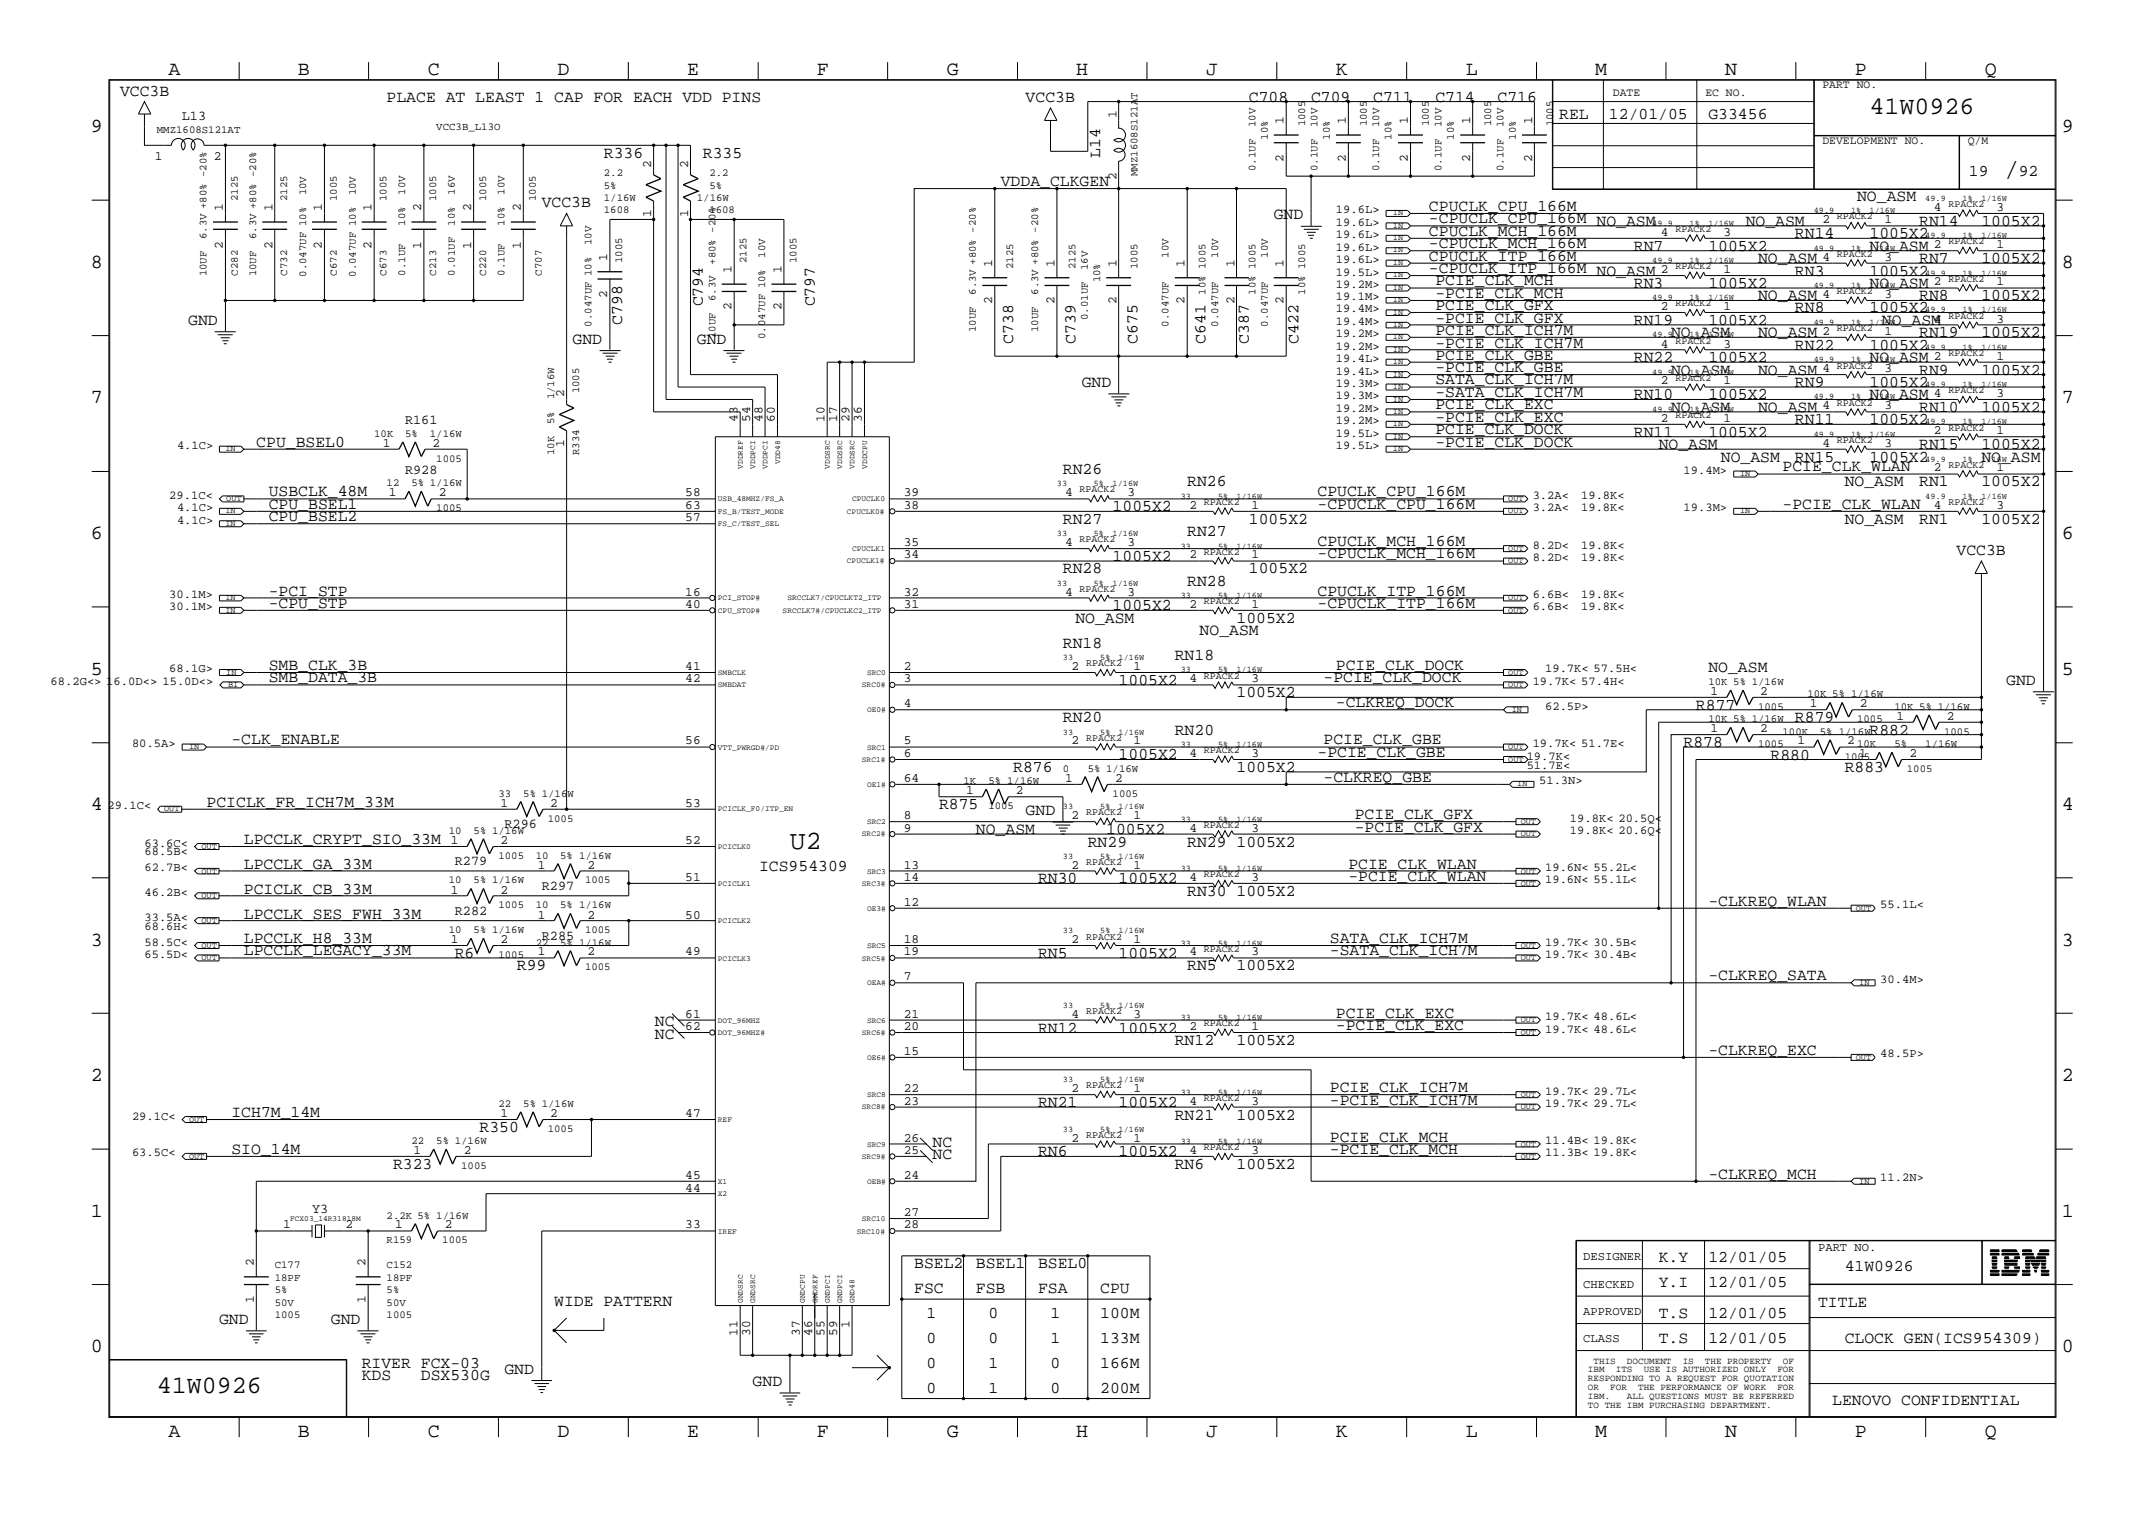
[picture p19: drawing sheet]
<svg xmlns="http://www.w3.org/2000/svg" width="423mm" height="300mm" viewBox="0 0 423 300" stroke-linecap="round" stroke-linejoin="round" font-family="sans-serif">
<defs><g id="words">
<text font-size="5.2" x="156" y="167.6">U2</text>
<text font-size="5.1" x="395.9" y="34.9">/</text>
<g font-size="4.9">
<text x="369.3" y="22.5">41W0926</text>
<text x="31" y="275.1">41W0926</text>
</g>
<g font-size="4">
<text x="33.3" y="14.7">A</text>
<text x="58.8" y="14.7">B</text>
<text x="84.5" y="14.7">C</text>
<text x="110.2" y="14.7">D</text>
<text x="135.7" y="14.7">E</text>
<text x="161.4" y="14.7">F</text>
<text x="187" y="14.7">G</text>
<text x="212.6" y="14.7">H</text>
<text x="238.3" y="14.7">J</text>
<text x="263.9" y="14.7">K</text>
<text x="289.6" y="14.7">L</text>
<text x="315.1" y="14.7">M</text>
<text x="340.8" y="14.7">N</text>
<text x="366.4" y="14.7">P</text>
<text x="392.1" y="14.7">Q</text>
<text x="17.9" y="26.2">9</text>
<text x="407.3" y="26.2">9</text>
<text x="17.9" y="52.9">8</text>
<text x="407.3" y="52.9">8</text>
<text x="17.9" y="79.7">7</text>
<text x="407.3" y="79.7">7</text>
<text x="17.9" y="106.5">6</text>
<text x="407.3" y="106.5">6</text>
<text x="17.9" y="133.3">5</text>
<text x="407.3" y="133.3">5</text>
<text x="17.9" y="160">4</text>
<text x="407.3" y="160">4</text>
<text x="17.9" y="186.8">3</text>
<text x="407.3" y="186.8">3</text>
<text x="17.9" y="213.5">2</text>
<text x="407.3" y="213.5">2</text>
<text x="17.9" y="240.4">1</text>
<text x="407.3" y="240.4">1</text>
<text x="17.9" y="267.1">0</text>
<text x="407.3" y="267.1">0</text>
<text x="33.3" y="283.9">A</text>
<text x="58.8" y="283.9">B</text>
<text x="84.5" y="283.9">C</text>
<text x="110.2" y="283.9">D</text>
<text x="135.7" y="283.9">E</text>
<text x="161.4" y="283.9">F</text>
<text x="187" y="283.9">G</text>
<text x="212.6" y="283.9">H</text>
<text x="238.3" y="283.9">J</text>
<text x="263.9" y="283.9">K</text>
<text x="289.6" y="283.9">L</text>
<text x="315.1" y="283.9">M</text>
<text x="340.8" y="283.9">N</text>
<text x="366.4" y="283.9">P</text>
<text x="392.1" y="283.9">Q</text>
</g>
<g font-size="3.2">
<text x="23.7" y="18.9">VCC3B</text>
<text x="76.4" y="20.1">PLACE AT LEAST 1 CAP FOR EACH VDD PINS</text>
<text x="202.6" y="20.1">VCC3B</text>
<text x="246.7" y="20.1">C708</text>
<text x="259" y="20.1">C709</text>
<text x="271.3" y="20.1">C711</text>
<text x="283.5" y="20.1">C714</text>
<text x="295.8" y="20.1">C716</text>
<text x="308" y="23.5">REL</text>
<text x="317.8" y="23.5">12/01/05</text>
<text x="337.5" y="23.5">G33456</text>
<text x="119.3" y="31.2">R336</text>
<text x="138.9" y="31.2">R335</text>
<text x="217.3" y="31.2" transform="rotate(-90 217.3 31.2)">L14</text>
<text x="389" y="34.8">19</text>
<text x="398.8" y="34.8">92</text>
<text x="107" y="40.9">VCC3B</text>
<text x="197.7" y="36.7">VDDA_CLKGEN</text>
<text x="282.3" y="41.7">CPUCLK_CPU_166M</text>
<text x="366.9" y="39.7">NO_ASM</text>
<text x="251.6" y="43.3">GND</text>
<text x="282.3" y="44.1">-CPUCLK_CPU_166M NO_ASM</text>
<text x="282.3" y="46.6">CPUCLK_MCH_166M</text>
<text x="344.8" y="44.6">NO_ASM</text>
<text x="354.6" y="47.1">RN14</text>
<text x="369.3" y="47.1">1005X2</text>
<text x="379.1" y="44.6">RN14</text>
<text x="391.4" y="44.6">1005X2</text>
<text x="282.3" y="49">-CPUCLK_MCH_166M</text>
<text x="282.3" y="51.5">CPUCLK_ITP_166M</text>
<text x="282.3" y="53.9">-CPUCLK_ITP_166M NO_ASM</text>
<text x="322.7" y="49.5">RN7</text>
<text x="337.5" y="49.5">1005X2</text>
<text x="347.3" y="52">NO_ASM</text>
<text x="369.3" y="49.5">NO_ASM</text>
<text x="379.1" y="52">RN7</text>
<text x="391.4" y="52">1005X2</text>
<text x="283.5" y="56.4">PCIE_CLK_MCH</text>
<text x="283.5" y="58.8">-PCIE_CLK_MCH</text>
<text x="322.7" y="56.9">RN3</text>
<text x="337.5" y="56.9">1005X2</text>
<text x="347.3" y="59.4">NO_ASM</text>
<text x="354.6" y="54.4">RN3</text>
<text x="369.3" y="56.9">NO_ASM</text>
<text x="369.3" y="54.4">1005X2</text>
<text x="379.1" y="59.4">RN8</text>
<text x="391.4" y="59.4">1005X2</text>
<text x="37.2" y="64.2">GND</text>
<text x="122.9" y="64.2" transform="rotate(-90 122.9 64.2)">C798</text>
<text x="138.9" y="60.5" transform="rotate(-90 138.9 60.5)">C794</text>
<text x="161" y="60.5" transform="rotate(-90 161 60.5)">C797</text>
<text x="283.5" y="63.8">-PCIE_CLK_GFX</text>
<text x="283.5" y="61.3">PCIE_CLK_GFX</text>
<text x="322.7" y="64.2">RN19</text>
<text x="337.5" y="64.2">1005X2</text>
<text x="354.6" y="61.7">RN8</text>
<text x="369.3" y="61.7">1005X2</text>
<text x="371.8" y="64.2">NO_ASM</text>
<text x="113.1" y="67.9">GND</text>
<text x="137.7" y="67.9">GND</text>
<text x="200.2" y="67.9" transform="rotate(-90 200.2 67.9)">C738</text>
<text x="212.4" y="67.9" transform="rotate(-90 212.4 67.9)">C739</text>
<text x="224.7" y="67.9" transform="rotate(-90 224.7 67.9)">C675</text>
<text x="238.2" y="67.9" transform="rotate(-90 238.2 67.9)">C641</text>
<text x="246.7" y="67.9" transform="rotate(-90 246.7 67.9)">C387</text>
<text x="256.5" y="67.9" transform="rotate(-90 256.5 67.9)">C422</text>
<text x="283.5" y="71.1">PCIE_CLK_GBE</text>
<text x="283.5" y="66.2">PCIE_CLK_ICH7M</text>
<text x="283.5" y="68.7">-PCIE_CLK_ICH7M</text>
<text x="322.7" y="71.5">RN22</text>
<text x="330.1" y="66.6">NO_ASM</text>
<text x="337.5" y="71.5">1005X2</text>
<text x="347.3" y="66.6">NO_ASM</text>
<text x="354.6" y="69.1">RN22</text>
<text x="369.3" y="71.5">NO_ASM</text>
<text x="369.3" y="69.1">1005X2</text>
<text x="379.1" y="66.6">RN19</text>
<text x="391.4" y="66.6">1005X2</text>
<text x="213.7" y="76.5">GND</text>
<text x="283.5" y="73.5">-PCIE_CLK_GBE</text>
<text x="283.5" y="75.9">SATA_CLK_ICH7M</text>
<text x="330.1" y="74">NO_ASM</text>
<text x="347.3" y="74">NO_ASM</text>
<text x="354.6" y="76.5">RN9</text>
<text x="369.3" y="76.5">1005X2</text>
<text x="379.1" y="74">RN9</text>
<text x="391.4" y="74">1005X2</text>
<text x="283.5" y="80.9">PCIE_CLK_EXC</text>
<text x="283.5" y="83.3">-PCIE_CLK_EXC</text>
<text x="283.5" y="78.4">-SATA_CLK_ICH7M</text>
<text x="322.7" y="78.9">RN10</text>
<text x="330.1" y="81.4">NO_ASM</text>
<text x="337.5" y="78.9">1005X2</text>
<text x="347.3" y="81.4">NO_ASM</text>
<text x="354.6" y="83.8">RN11</text>
<text x="369.3" y="78.9">NO_ASM</text>
<text x="369.3" y="83.8">1005X2</text>
<text x="379.1" y="81.4">RN10</text>
<text x="391.4" y="81.4">1005X2</text>
<text x="50.6" y="88.2">CPU_BSEL0</text>
<text x="283.5" y="85.8">PCIE_CLK_DOCK</text>
<text x="283.5" y="88.2">-PCIE_CLK_DOCK</text>
<text x="322.7" y="86.3">RN11</text>
<text x="327.7" y="88.7">NO_ASM</text>
<text x="337.5" y="86.3">1005X2</text>
<text x="379.1" y="88.7">RN15</text>
<text x="391.4" y="88.7">1005X2</text>
<text x="210" y="93.6">RN26</text>
<text x="339.9" y="91.2">NO_ASM</text>
<text x="352.1" y="93.1">PCIE_CLK_WLAN</text>
<text x="354.6" y="91.2">RN15</text>
<text x="369.3" y="91.2">1005X2</text>
<text x="391.4" y="91.2">NO_ASM</text>
<text x="53.1" y="98">USBCLK_48M</text>
<text x="53.1" y="100.5">CPU_BSEL1</text>
<text x="219.8" y="101">1005X2</text>
<text x="234.5" y="96.1">RN26</text>
<text x="260.3" y="98">CPUCLK_CPU_166M</text>
<text x="260.3" y="100.5">-CPUCLK_CPU_166M</text>
<text x="352.1" y="100.5">-PCIE_CLK_WLAN</text>
<text x="364.4" y="96.1">NO_ASM</text>
<text x="379.1" y="96.1">RN1</text>
<text x="391.4" y="96.1">1005X2</text>
<text x="53.1" y="103">CPU_BSEL2</text>
<text x="210" y="103.5">RN27</text>
<text x="234.5" y="105.9">RN27</text>
<text x="246.7" y="103.5">1005X2</text>
<text x="260.3" y="107.9">CPUCLK_MCH_166M</text>
<text x="364.4" y="103.5">NO_ASM</text>
<text x="379.1" y="103.5">RN1</text>
<text x="391.4" y="103.5">1005X2</text>
<text x="210" y="113.3">RN28</text>
<text x="219.8" y="110.8">1005X2</text>
<text x="246.7" y="113.3">1005X2</text>
<text x="260.3" y="110.3">-CPUCLK_MCH_166M</text>
<text x="386.5" y="109.6">VCC3B</text>
<text x="53.1" y="117.7">-PCI_STP</text>
<text x="234.5" y="115.7">RN28</text>
<text x="260.3" y="117.7">CPUCLK_ITP_166M</text>
<text x="53.1" y="120.1">-CPU_STP</text>
<text x="212.4" y="123">NO_ASM</text>
<text x="219.8" y="120.6">1005X2</text>
<text x="237" y="125.5">NO_ASM</text>
<text x="244.3" y="123">1005X2</text>
<text x="260.3" y="120.1">-CPUCLK_ITP_166M</text>
<text x="210" y="127.9">RN18</text>
<text x="232.1" y="130.4">RN18</text>
<text x="53.1" y="134.8">SMB_DATA_3B</text>
<text x="53.1" y="132.3">SMB_CLK_3B</text>
<text x="221" y="135.3">1005X2</text>
<text x="244.3" y="137.8">1005X2</text>
<text x="261.5" y="134.8">-PCIE_CLK_DOCK</text>
<text x="263.9" y="132.3">PCIE_CLK_DOCK</text>
<text x="337.5" y="132.8">NO_ASM</text>
<text x="396.3" y="135.3">GND</text>
<text x="210" y="142.7">RN20</text>
<text x="263.9" y="139.7">-CLKREQ_DOCK</text>
<text x="335" y="140.2">R877</text>
<text x="354.6" y="142.7">R879</text>
<text x="45.7" y="147.1">-CLK_ENABLE</text>
<text x="232.1" y="145.1">RN20</text>
<text x="260.3" y="149.5">-PCIE_CLK_GBE</text>
<text x="261.5" y="147.1">PCIE_CLK_GBE</text>
<text x="332.6" y="147.6">R878</text>
<text x="369.3" y="145.1">R882</text>
<text x="200.2" y="152.5">R876</text>
<text x="221" y="150">1005X2</text>
<text x="244.3" y="152.5">1005X2</text>
<text x="261.5" y="154.4">-CLKREQ_GBE</text>
<text x="349.8" y="150">R880</text>
<text x="364.4" y="152.5">R883</text>
<text x="40.8" y="159.3">PCICLK_FR_ICH7M_33M</text>
<text x="185.5" y="159.9">R875</text>
<text x="202.6" y="161">GND</text>
<text x="267.6" y="161.8">PCIE_CLK_GFX</text>
<text x="48.2" y="166.7">LPCCLK_CRYPT_SIO_33M</text>
<text x="192.8" y="164.8">NO_ASM</text>
<text x="214.9" y="167.2">RN29</text>
<text x="218.5" y="164.8">1005X2</text>
<text x="234.5" y="167.2">RN29</text>
<text x="244.3" y="167.2">1005X2</text>
<text x="267.6" y="164.3">-PCIE_CLK_GFX</text>
<text x="48.2" y="171.6">LPCCLK_GA_33M</text>
<text x="149.9" y="172">ICS954309</text>
<text x="266.4" y="171.6">PCIE_CLK_WLAN</text>
<text x="48.2" y="176.5">PCICLK_CB_33M</text>
<text x="205.1" y="174.5">RN30</text>
<text x="221" y="174.5">1005X2</text>
<text x="234.5" y="177">RN30</text>
<text x="244.3" y="177">1005X2</text>
<text x="266.4" y="174.1">-PCIE_CLK_WLAN</text>
<text x="337.5" y="179">-CLKREQ_WLAN</text>
<text x="48.2" y="181.4">LPCCLK_SES_FWH_33M</text>
<text x="48.2" y="188.7">LPCCLK_LEGACY_33M</text>
<text x="48.2" y="186.3">LPCCLK_H8_33M</text>
<text x="89.8" y="189.2">R6</text>
<text x="102.1" y="191.7">R99</text>
<text x="205.1" y="189.2">RN5</text>
<text x="221" y="189.2">1005X2</text>
<text x="234.5" y="191.7">RN5</text>
<text x="244.3" y="191.7">1005X2</text>
<text x="262.7" y="186.3">SATA_CLK_ICH7M</text>
<text x="262.7" y="188.7">-SATA_CLK_ICH7M</text>
<text x="337.5" y="193.6">-CLKREQ_SATA</text>
<text x="129.4" y="202.7">NC</text>
<text x="205.1" y="204">RN12</text>
<text x="221" y="204">1005X2</text>
<text x="263.9" y="203.5">-PCIE_CLK_EXC</text>
<text x="263.9" y="201">PCIE_CLK_EXC</text>
<text x="129.4" y="205.1">NC</text>
<text x="232.1" y="206.4">RN12</text>
<text x="244.3" y="206.4">1005X2</text>
<text x="337.5" y="208.4">-CLKREQ_EXC</text>
<text x="262.7" y="215.7">PCIE_CLK_ICH7M</text>
<text x="45.7" y="220.6">ICH7M_14M</text>
<text x="205.1" y="218.7">RN21</text>
<text x="221" y="218.7">1005X2</text>
<text x="232.1" y="221.1">RN21</text>
<text x="244.3" y="221.1">1005X2</text>
<text x="262.7" y="218.2">-PCIE_CLK_ICH7M</text>
<text x="94.7" y="223.6">R350</text>
<text x="184.2" y="226.6">NC</text>
<text x="262.7" y="225.6">PCIE_CLK_MCH</text>
<text x="45.7" y="228">SIO_14M</text>
<text x="77.6" y="230.9">R323</text>
<text x="184.2" y="229">NC</text>
<text x="205.1" y="228.4">RN6</text>
<text x="221" y="228.4">1005X2</text>
<text x="232.1" y="230.9">RN6</text>
<text x="244.3" y="230.9">1005X2</text>
<text x="262.7" y="228">-PCIE_CLK_MCH</text>
<text x="337.5" y="232.9">-CLKREQ_MCH</text>
<text x="180.6" y="250.5">BSEL2</text>
<text x="192.8" y="250.5">BSEL1</text>
<text x="205.1" y="250.5">BSEL0</text>
<text x="327.7" y="249.3">K.Y</text>
<text x="337.5" y="249.3">12/01/05</text>
<text x="364.4" y="251">41W0926</text>
<text x="109.5" y="257.9">WIDE PATTERN</text>
<text x="180.6" y="255.4">FSC</text>
<text x="192.8" y="255.4">FSB</text>
<text x="205.1" y="255.4">FSA</text>
<text x="217.3" y="255.4">CPU</text>
<text x="327.7" y="254.2">Y.I</text>
<text x="337.5" y="254.2">12/01/05</text>
<text x="43.3" y="261.5">GND</text>
<text x="65.4" y="261.5">GND</text>
<text x="183" y="260.3">1</text>
<text x="195.2" y="260.3">0</text>
<text x="207.5" y="260.3">1</text>
<text x="217.3" y="260.3">100M</text>
<text x="327.7" y="260.3">T.S</text>
<text x="337.5" y="260.3">12/01/05</text>
<text x="359.2" y="258.1">TITLE</text>
<text x="183" y="265.3">0</text>
<text x="195.2" y="265.3">0</text>
<text x="207.5" y="265.3">1</text>
<text x="217.3" y="265.3">133M</text>
<text x="327.7" y="265.3">T.S</text>
<text x="337.5" y="265.3">12/01/05</text>
<text x="364.4" y="265.3">CLOCK GEN(ICS954309)</text>
<text x="71.5" y="270.2">RIVER FCX-03</text>
<text x="71.5" y="272.6">KDS</text>
<text x="83.1" y="272.6">DSX530G</text>
<text x="99.7" y="271.4">GND</text>
<text x="148.7" y="273.8">GND</text>
<text x="183" y="270.2">0</text>
<text x="183" y="275.1">0</text>
<text x="195.2" y="270.2">1</text>
<text x="195.2" y="275.1">1</text>
<text x="207.5" y="275.1">0</text>
<text x="207.5" y="270.2">0</text>
<text x="217.3" y="275.1">200M</text>
<text x="217.3" y="270.2">166M</text>
<text x="362" y="277.5">LENOVO CONFIDENTIAL</text>
</g>
<g font-size="2.7">
<text x="35.9" y="23.8">L13</text>
<text x="80" y="83.8">R161</text>
<text x="80" y="93.6">R928</text>
<text x="99.7" y="163.5">R296</text>
<text x="89.8" y="170.9">R279</text>
<text x="107" y="175.8">R297</text>
<text x="89.8" y="180.7">R282</text>
<text x="107" y="185.6">R285</text>
<text x="61.6" y="239.5">Y3</text>
</g>
<g font-size="2.5">
<text x="220.6" y="23.3" transform="rotate(-90 220.6 23.3)">1</text>
<text x="253.6" y="24.5" transform="rotate(-90 253.6 24.5)">1</text>
<text x="265.9" y="24.5" transform="rotate(-90 265.9 24.5)">1</text>
<text x="278.1" y="24.5" transform="rotate(-90 278.1 24.5)">1</text>
<text x="290.4" y="24.5" transform="rotate(-90 290.4 24.5)">1</text>
<text x="302.7" y="24.5" transform="rotate(-90 302.7 24.5)">1</text>
<text x="30.6" y="31.6">1</text>
<text x="42.2" y="31.6">2</text>
<text x="128.6" y="33.1" transform="rotate(-90 128.6 33.1)">2</text>
<text x="136" y="33.1" transform="rotate(-90 136 33.1)">2</text>
<text x="220.6" y="35.6" transform="rotate(-90 220.6 35.6)">2</text>
<text x="253.6" y="31.9" transform="rotate(-90 253.6 31.9)">2</text>
<text x="265.9" y="31.9" transform="rotate(-90 265.9 31.9)">2</text>
<text x="278.1" y="31.9" transform="rotate(-90 278.1 31.9)">2</text>
<text x="290.4" y="31.9" transform="rotate(-90 290.4 31.9)">2</text>
<text x="302.7" y="31.9" transform="rotate(-90 302.7 31.9)">2</text>
<text x="44" y="41.7" transform="rotate(-90 44 41.7)">1</text>
<text x="53.8" y="41.7" transform="rotate(-90 53.8 41.7)">1</text>
<text x="63.6" y="41.7" transform="rotate(-90 63.6 41.7)">1</text>
<text x="73.4" y="41.7" transform="rotate(-90 73.4 41.7)">1</text>
<text x="83.2" y="41.7" transform="rotate(-90 83.2 41.7)">2</text>
<text x="93" y="41.7" transform="rotate(-90 93 41.7)">2</text>
<text x="102.9" y="41.7" transform="rotate(-90 102.9 41.7)">2</text>
<text x="382" y="41.7">4</text>
<text x="394.4" y="41.7">3</text>
<text x="128.6" y="42.9" transform="rotate(-90 128.6 42.9)">1</text>
<text x="136" y="42.9" transform="rotate(-90 136 42.9)">1</text>
<text x="328.1" y="46.6">4</text>
<text x="340.4" y="46.6">3</text>
<text x="360" y="44.1">2</text>
<text x="372.3" y="44.1">1</text>
<text x="44" y="49.1" transform="rotate(-90 44 49.1)">2</text>
<text x="53.8" y="49.1" transform="rotate(-90 53.8 49.1)">2</text>
<text x="63.6" y="49.1" transform="rotate(-90 63.6 49.1)">2</text>
<text x="73.4" y="49.1" transform="rotate(-90 73.4 49.1)">2</text>
<text x="83.2" y="49.1" transform="rotate(-90 83.2 49.1)">1</text>
<text x="93" y="49.1" transform="rotate(-90 93 49.1)">1</text>
<text x="102.9" y="49.1" transform="rotate(-90 102.9 49.1)">1</text>
<text x="120" y="51.5" transform="rotate(-90 120 51.5)">1</text>
<text x="144.5" y="53.9" transform="rotate(-90 144.5 53.9)">1</text>
<text x="154.3" y="53.9" transform="rotate(-90 154.3 53.9)">1</text>
<text x="196" y="52.7" transform="rotate(-90 196 52.7)">1</text>
<text x="208.3" y="52.7" transform="rotate(-90 208.3 52.7)">1</text>
<text x="220.6" y="52.7" transform="rotate(-90 220.6 52.7)">1</text>
<text x="234" y="52.7" transform="rotate(-90 234 52.7)">1</text>
<text x="243.8" y="52.7" transform="rotate(-90 243.8 52.7)">1</text>
<text x="253.6" y="52.7" transform="rotate(-90 253.6 52.7)">1</text>
<text x="328.1" y="53.9">2</text>
<text x="340.4" y="53.9">1</text>
<text x="360" y="51.5">4</text>
<text x="372.3" y="51.5">3</text>
<text x="382" y="49">2</text>
<text x="394.4" y="49">1</text>
<text x="120" y="58.8" transform="rotate(-90 120 58.8)">2</text>
<text x="360" y="58.8">4</text>
<text x="372.3" y="58.8">3</text>
<text x="382" y="56.4">2</text>
<text x="394.4" y="56.4">1</text>
<text x="144.5" y="61.3" transform="rotate(-90 144.5 61.3)">2</text>
<text x="154.3" y="61.3" transform="rotate(-90 154.3 61.3)">2</text>
<text x="196" y="60.1" transform="rotate(-90 196 60.1)">2</text>
<text x="208.3" y="60.1" transform="rotate(-90 208.3 60.1)">2</text>
<text x="220.6" y="60.1" transform="rotate(-90 220.6 60.1)">2</text>
<text x="234" y="60.1" transform="rotate(-90 234 60.1)">2</text>
<text x="243.8" y="60.1" transform="rotate(-90 243.8 60.1)">2</text>
<text x="253.6" y="60.1" transform="rotate(-90 253.6 60.1)">2</text>
<text x="328.1" y="61.3">2</text>
<text x="340.4" y="61.3">1</text>
<text x="382" y="63.8">4</text>
<text x="394.4" y="63.8">3</text>
<text x="328.1" y="68.7">4</text>
<text x="340.4" y="68.7">3</text>
<text x="360" y="66.2">2</text>
<text x="372.3" y="66.2">1</text>
<text x="382" y="71.1">2</text>
<text x="394.4" y="71.1">1</text>
<text x="328.1" y="75.9">2</text>
<text x="340.4" y="75.9">1</text>
<text x="360" y="73.5">4</text>
<text x="372.3" y="73.5">3</text>
<text x="111.4" y="78.4" transform="rotate(-90 111.4 78.4)">2</text>
<text x="145.7" y="83.3" transform="rotate(-90 145.7 83.3)">43</text>
<text x="148.2" y="83.3" transform="rotate(-90 148.2 83.3)">54</text>
<text x="150.6" y="83.3" transform="rotate(-90 150.6 83.3)">48</text>
<text x="153.1" y="83.3" transform="rotate(-90 153.1 83.3)">60</text>
<text x="162.9" y="83.3" transform="rotate(-90 162.9 83.3)">10</text>
<text x="165.4" y="83.3" transform="rotate(-90 165.4 83.3)">17</text>
<text x="167.8" y="83.3" transform="rotate(-90 167.8 83.3)">29</text>
<text x="170.3" y="83.3" transform="rotate(-90 170.3 83.3)">36</text>
<text x="328.1" y="83.3">2</text>
<text x="340.4" y="83.3">1</text>
<text x="360" y="80.9">4</text>
<text x="372.3" y="80.9">3</text>
<text x="382" y="78.4">4</text>
<text x="394.4" y="78.4">3</text>
<text x="75.6" y="88.2">1</text>
<text x="85.4" y="88.2">2</text>
<text x="111.4" y="88.3" transform="rotate(-90 111.4 88.3)">1</text>
<text x="360" y="88.2">4</text>
<text x="372.3" y="88.2">3</text>
<text x="382" y="85.8">2</text>
<text x="394.4" y="85.8">1</text>
<text x="382" y="93.1">2</text>
<text x="394.4" y="93.1">1</text>
<text x="76.8" y="98">1</text>
<text x="86.7" y="98">2</text>
<text x="135.4" y="100.5">63</text>
<text x="135.4" y="98">58</text>
<text x="178.6" y="98">39</text>
<text x="178.6" y="100.5">38</text>
<text x="210.4" y="98">4</text>
<text x="222.8" y="98">3</text>
<text x="235" y="100.5">2</text>
<text x="247.2" y="100.5">1</text>
<text x="382" y="100.5">4</text>
<text x="394.4" y="100.5">3</text>
<text x="135.4" y="103">57</text>
<text x="178.6" y="107.9">35</text>
<text x="210.4" y="107.9">4</text>
<text x="222.8" y="107.9">3</text>
<text x="178.6" y="110.3">34</text>
<text x="235" y="110.3">2</text>
<text x="247.2" y="110.3">1</text>
<text x="135.4" y="117.7">16</text>
<text x="178.6" y="117.7">32</text>
<text x="210.4" y="117.7">4</text>
<text x="222.8" y="117.7">3</text>
<text x="135.4" y="120.1">40</text>
<text x="178.6" y="120.1">31</text>
<text x="235" y="120.1">2</text>
<text x="247.2" y="120.1">1</text>
<text x="135.4" y="132.3">41</text>
<text x="135.4" y="134.8">42</text>
<text x="178.6" y="134.8">3</text>
<text x="178.6" y="132.3">2</text>
<text x="211.7" y="132.3">2</text>
<text x="223.9" y="132.3">1</text>
<text x="235" y="134.8">4</text>
<text x="247.2" y="134.8">3</text>
<text x="337.9" y="137.2">1</text>
<text x="347.7" y="137.2">2</text>
<text x="178.6" y="139.7">4</text>
<text x="357.5" y="139.7">1</text>
<text x="367.4" y="139.7">2</text>
<text x="374.7" y="142.2">1</text>
<text x="384.6" y="142.2">2</text>
<text x="135.4" y="147.1">56</text>
<text x="178.6" y="147.1">5</text>
<text x="178.6" y="149.5">6</text>
<text x="211.7" y="147.1">2</text>
<text x="223.9" y="147.1">1</text>
<text x="234.9" y="149.5">4</text>
<text x="247.2" y="149.5">3</text>
<text x="337.9" y="144.6">1</text>
<text x="347.7" y="144.6">2</text>
<text x="355.1" y="147.1">1</text>
<text x="364.9" y="147.1">2</text>
<text x="367.3" y="149.5">1</text>
<text x="377.2" y="149.5">2</text>
<text x="178.6" y="154.4">64</text>
<text x="210.4" y="154.4">1</text>
<text x="220.3" y="154.4">2</text>
<text x="98.9" y="159.3">1</text>
<text x="108.7" y="159.3">2</text>
<text x="135.4" y="159.3">53</text>
<text x="178.6" y="161.8">8</text>
<text x="190.8" y="156.9">1</text>
<text x="200.7" y="156.9">2</text>
<text x="211.7" y="161.8">2</text>
<text x="223.9" y="161.8">1</text>
<text x="89.1" y="166.7">1</text>
<text x="98.9" y="166.7">2</text>
<text x="135.4" y="166.7">52</text>
<text x="178.6" y="164.3">9</text>
<text x="235" y="164.3">4</text>
<text x="247.2" y="164.3">3</text>
<text x="106.3" y="171.6">1</text>
<text x="116.1" y="171.6">2</text>
<text x="178.6" y="171.6">13</text>
<text x="211.7" y="171.6">2</text>
<text x="223.9" y="171.6">1</text>
<text x="89.1" y="176.5">1</text>
<text x="98.9" y="176.5">2</text>
<text x="135.4" y="174.1">51</text>
<text x="178.6" y="179">12</text>
<text x="178.6" y="174.1">14</text>
<text x="235" y="174.1">4</text>
<text x="247.2" y="174.1">3</text>
<text x="106.3" y="181.4">1</text>
<text x="116.1" y="181.4">2</text>
<text x="135.4" y="181.4">50</text>
<text x="89.1" y="186.3">1</text>
<text x="98.9" y="186.3">2</text>
<text x="106.3" y="188.7">1</text>
<text x="116.1" y="188.7">2</text>
<text x="135.4" y="188.7">49</text>
<text x="178.6" y="186.3">18</text>
<text x="178.6" y="188.7">19</text>
<text x="211.7" y="186.3">2</text>
<text x="223.9" y="186.3">1</text>
<text x="235" y="188.7">4</text>
<text x="247.2" y="188.7">3</text>
<text x="178.6" y="193.6">7</text>
<text x="135.4" y="201">61</text>
<text x="135.4" y="203.5">62</text>
<text x="178.6" y="203.5">20</text>
<text x="178.6" y="201">21</text>
<text x="211.7" y="201">4</text>
<text x="223.9" y="201">3</text>
<text x="235" y="203.5">2</text>
<text x="247.2" y="203.5">1</text>
<text x="178.6" y="208.4">15</text>
<text x="178.6" y="215.7">22</text>
<text x="211.7" y="215.7">2</text>
<text x="223.9" y="215.7">1</text>
<text x="98.9" y="220.6">1</text>
<text x="108.7" y="220.6">2</text>
<text x="135.4" y="220.6">47</text>
<text x="178.6" y="218.2">23</text>
<text x="235" y="218.2">4</text>
<text x="247.2" y="218.2">3</text>
<text x="178.6" y="225.6">26</text>
<text x="211.7" y="225.6">2</text>
<text x="223.9" y="225.6">1</text>
<text x="81.7" y="228">1</text>
<text x="91.6" y="228">2</text>
<text x="135.4" y="232.9">45</text>
<text x="178.6" y="228">25</text>
<text x="178.6" y="232.9">24</text>
<text x="235" y="228">4</text>
<text x="247.2" y="228">3</text>
<text x="135.4" y="235.4">44</text>
<text x="56" y="242.7">1</text>
<text x="68.2" y="242.7">2</text>
<text x="78.1" y="242.7">1</text>
<text x="87.9" y="242.7">2</text>
<text x="135.4" y="242.7">33</text>
<text x="178.6" y="240.2">27</text>
<text x="178.6" y="242.7">28</text>
<text x="50.1" y="250" transform="rotate(-90 50.1 250)">2</text>
<text x="72.2" y="250" transform="rotate(-90 72.2 250)">2</text>
<text x="50.1" y="257.5" transform="rotate(-90 50.1 257.5)">1</text>
<text x="72.2" y="257.5" transform="rotate(-90 72.2 257.5)">1</text>
<text x="145.7" y="263.9" transform="rotate(-90 145.7 263.9)">11</text>
<text x="148.2" y="263.9" transform="rotate(-90 148.2 263.9)">30</text>
<text x="158" y="263.9" transform="rotate(-90 158 263.9)">37</text>
<text x="160.4" y="263.9" transform="rotate(-90 160.4 263.9)">46</text>
<text x="162.9" y="263.9" transform="rotate(-90 162.9 263.9)">55</text>
<text x="165.4" y="263.9" transform="rotate(-90 165.4 263.9)">59</text>
<text x="167.8" y="262.4" transform="rotate(-90 167.8 262.4)">1</text>
</g>
<g font-size="2.4">
<text x="263.9" y="44.6">19.6L&gt;</text>
<text x="263.9" y="47.1">19.6L&gt;</text>
<text x="263.9" y="42.2">19.6L&gt;</text>
<text x="263.9" y="49.5">19.6L&gt;</text>
<text x="263.9" y="52">19.6L&gt;</text>
<text x="263.9" y="56.9">19.2M&gt;</text>
<text x="263.9" y="59.4">19.1M&gt;</text>
<text x="263.9" y="54.4">19.5L&gt;</text>
<text x="263.9" y="64.2">19.4M&gt;</text>
<text x="263.9" y="61.7">19.4M&gt;</text>
<text x="263.9" y="66.6">19.2M&gt;</text>
<text x="263.9" y="69.1">19.2M&gt;</text>
<text x="263.9" y="71.5">19.4L&gt;</text>
<text x="263.9" y="76.5">19.3M&gt;</text>
<text x="263.9" y="74">19.4L&gt;</text>
<text x="263.9" y="78.9">19.3M&gt;</text>
<text x="263.9" y="81.4">19.2M&gt;</text>
<text x="263.9" y="83.8">19.2M&gt;</text>
<text x="35" y="88.7">4.1C&gt;</text>
<text x="263.9" y="86.3">19.5L&gt;</text>
<text x="263.9" y="88.7">19.5L&gt;</text>
<text x="332.6" y="93.6">19.4M&gt;</text>
<text x="33.4" y="98.6">29.1C&lt;</text>
<text x="35" y="101">4.1C&gt;</text>
<text x="302.8" y="101">3.2A&lt;</text>
<text x="302.8" y="98.6">3.2A&lt;</text>
<text x="312.3" y="101">19.8K&lt;</text>
<text x="312.3" y="98.6">19.8K&lt;</text>
<text x="332.6" y="101">19.3M&gt;</text>
<text x="35" y="103.5">4.1C&gt;</text>
<text x="302.8" y="110.8">8.2D&lt;</text>
<text x="302.8" y="108.4">8.2D&lt;</text>
<text x="312.3" y="110.8">19.8K&lt;</text>
<text x="312.3" y="108.4">19.8K&lt;</text>
<text x="33.4" y="118.1">30.1M&gt;</text>
<text x="302.8" y="118.1">6.6B&lt;</text>
<text x="312.3" y="118.1">19.8K&lt;</text>
<text x="33.4" y="120.6">30.1M&gt;</text>
<text x="302.8" y="120.6">6.6B&lt;</text>
<text x="312.3" y="120.6">19.8K&lt;</text>
<text x="10" y="135.3">68.2G&lt;&gt; 16.0D&lt;&gt; 15.0D&lt;&gt;</text>
<text x="33.4" y="132.8">68.1G&gt;</text>
<text x="302.8" y="135.3">19.7K&lt; 57.4H&lt;</text>
<text x="305.2" y="132.8">19.7K&lt; 57.5H&lt;</text>
<text x="305.2" y="140.2">62.5P&gt;</text>
<text x="26.1" y="147.6">80.5A&gt;</text>
<text x="302.8" y="147.6">19.7K&lt; 51.7E&lt;</text>
<text x="301.6" y="151.8">51.7E&lt;</text>
<text x="301.6" y="150">19.7K&lt;</text>
<text x="304" y="154.9">51.3N&gt;</text>
<text x="21.3" y="159.9">29.1C&lt;</text>
<text x="28.5" y="167.2">63.6C&lt;</text>
<text x="310.1" y="164.8">19.8K&lt; 20.6Q&lt;</text>
<text x="310.1" y="162.3">19.8K&lt; 20.5Q&lt;</text>
<text x="28.5" y="172">62.7B&lt;</text>
<text x="28.5" y="168.9">68.5B&lt;</text>
<text x="305.2" y="172">19.6N&lt; 55.2L&lt;</text>
<text x="28.5" y="177">46.2B&lt;</text>
<text x="305.2" y="174.5">19.6N&lt; 55.1L&lt;</text>
<text x="371.4" y="179.4">55.1L&lt;</text>
<text x="28.5" y="183.6">68.6H&lt;</text>
<text x="28.5" y="181.9">33.5A&lt;</text>
<text x="28.5" y="189.2">65.5D&lt;</text>
<text x="28.5" y="186.8">58.5C&lt;</text>
<text x="305.2" y="186.8">19.7K&lt; 30.5B&lt;</text>
<text x="305.2" y="189.2">19.7K&lt; 30.4B&lt;</text>
<text x="371.4" y="194.1">30.4M&gt;</text>
<text x="305.2" y="204">19.7K&lt; 48.6L&lt;</text>
<text x="305.2" y="201.5">19.7K&lt; 48.6L&lt;</text>
<text x="371.4" y="208.9">48.5P&gt;</text>
<text x="26.1" y="221.1">29.1C&lt;</text>
<text x="305.2" y="216.2">19.7K&lt; 29.7L&lt;</text>
<text x="305.2" y="218.7">19.7K&lt; 29.7L&lt;</text>
<text x="305.2" y="226">11.4B&lt; 19.8K&lt;</text>
<text x="26.1" y="228.4">63.5C&lt;</text>
<text x="305.2" y="228.4">11.3B&lt; 19.8K&lt;</text>
<text x="371.4" y="233.3">11.2N&gt;</text>
<text x="312.8" y="248.9">DESIGNER</text>
<text x="359.2" y="247.1">PART NO.</text>
<text x="312.8" y="254.3">CHECKED</text>
<text x="312.8" y="259.7">APPROVED</text>
<text x="312.8" y="265.1">CLASS</text>
</g>
<g font-size="2.3">
<text x="360" y="17.4">PART NO.</text>
<text x="318.6" y="18.9">DATE</text>
<text x="336.9" y="18.9">EC NO.</text>
<text x="360" y="28.5">DEVELOPMENT NO.</text>
<text x="388.7" y="28.5">Q/M</text>
</g>
<g font-size="2.1">
<text x="31" y="26.2">MMZ1608S121AT</text>
<text x="86.2" y="25.7">VCC3B_L13O</text>
<text x="248" y="25.1" transform="rotate(-90 248 25.1)">10V</text>
<text x="250.4" y="27.6" transform="rotate(-90 250.4 27.6)">10%</text>
<text x="257.8" y="25" transform="rotate(-90 257.8 25)">1005</text>
<text x="260.3" y="25.1" transform="rotate(-90 260.3 25.1)">10V</text>
<text x="262.7" y="27.6" transform="rotate(-90 262.7 27.6)">10%</text>
<text x="270" y="25" transform="rotate(-90 270 25)">1005</text>
<text x="272.5" y="25.1" transform="rotate(-90 272.5 25.1)">10V</text>
<text x="274.9" y="27.6" transform="rotate(-90 274.9 27.6)">10%</text>
<text x="282.3" y="25" transform="rotate(-90 282.3 25)">1005</text>
<text x="284.7" y="25.1" transform="rotate(-90 284.7 25.1)">10V</text>
<text x="287.2" y="27.6" transform="rotate(-90 287.2 27.6)">10%</text>
<text x="294.6" y="25" transform="rotate(-90 294.6 25)">1005</text>
<text x="297" y="25.1" transform="rotate(-90 297 25.1)">10V</text>
<text x="299.5" y="27.6" transform="rotate(-90 299.5 27.6)">10%</text>
<text x="306.8" y="25" transform="rotate(-90 306.8 25)">1005</text>
<text x="119.3" y="34.8">2.2</text>
<text x="140.1" y="34.8">2.2</text>
<text x="224.7" y="34.8" transform="rotate(-90 224.7 34.8)">MMZ1608S121AT</text>
<text x="248" y="33.8" transform="rotate(-90 248 33.8)">0.1UF</text>
<text x="260.3" y="33.8" transform="rotate(-90 260.3 33.8)">0.1UF</text>
<text x="272.5" y="33.8" transform="rotate(-90 272.5 33.8)">0.1UF</text>
<text x="284.7" y="33.8" transform="rotate(-90 284.7 33.8)">0.1UF</text>
<text x="297" y="33.8" transform="rotate(-90 297 33.8)">0.1UF</text>
<text x="47" y="39.7" transform="rotate(-90 47 39.7)">2125</text>
<text x="56.7" y="39.7" transform="rotate(-90 56.7 39.7)">2125</text>
<text x="60.5" y="38.6" transform="rotate(-90 60.5 38.6)">10V</text>
<text x="66.5" y="39.7" transform="rotate(-90 66.5 39.7)">1005</text>
<text x="70.3" y="38.6" transform="rotate(-90 70.3 38.6)">10V</text>
<text x="76.4" y="39.7" transform="rotate(-90 76.4 39.7)">1005</text>
<text x="80" y="38.4" transform="rotate(-90 80 38.4)">10V</text>
<text x="86.2" y="39.7" transform="rotate(-90 86.2 39.7)">1005</text>
<text x="89.8" y="38.4" transform="rotate(-90 89.8 38.4)">16V</text>
<text x="96" y="39.7" transform="rotate(-90 96 39.7)">1005</text>
<text x="99.7" y="38.4" transform="rotate(-90 99.7 38.4)">10V</text>
<text x="105.8" y="39.7" transform="rotate(-90 105.8 39.7)">1005</text>
<text x="119.3" y="39.7">1/16W</text>
<text x="119.3" y="37.3">5%</text>
<text x="137.7" y="39.7">1/16W</text>
<text x="140.1" y="37.3">5%</text>
<text x="40.8" y="47.2" transform="rotate(-90 40.8 47.2)">6.3V +80% -20%</text>
<text x="50.6" y="47.2" transform="rotate(-90 50.6 47.2)">6.3V +80% -20%</text>
<text x="80" y="44.6" transform="rotate(-90 80 44.6)">10%</text>
<text x="89.8" y="44.6" transform="rotate(-90 89.8 44.6)">10%</text>
<text x="99.7" y="44.6" transform="rotate(-90 99.7 44.6)">10%</text>
<text x="119.3" y="42.2">1608</text>
<text x="140.1" y="42.2">1608</text>
<text x="116.8" y="48.4" transform="rotate(-90 116.8 48.4)">10V</text>
<text x="122.9" y="52" transform="rotate(-90 122.9 52)">1005</text>
<text x="141.3" y="52.3" transform="rotate(-90 141.3 52.3)">+80% -20%</text>
<text x="147.5" y="52" transform="rotate(-90 147.5 52)">2125</text>
<text x="151.1" y="50.9" transform="rotate(-90 151.1 50.9)">10V</text>
<text x="157.3" y="52" transform="rotate(-90 157.3 52)">1005</text>
<text x="200.2" y="53.2" transform="rotate(-90 200.2 53.2)">2125</text>
<text x="212.4" y="53.2" transform="rotate(-90 212.4 53.2)">2125</text>
<text x="214.9" y="53.3" transform="rotate(-90 214.9 53.3)">16V</text>
<text x="224.7" y="53.2" transform="rotate(-90 224.7 53.2)">1005</text>
<text x="230.8" y="50.9" transform="rotate(-90 230.8 50.9)">10V</text>
<text x="240.6" y="50.9" transform="rotate(-90 240.6 50.9)">10V</text>
<text x="250.4" y="50.9" transform="rotate(-90 250.4 50.9)">10V</text>
<text x="40.8" y="54.6" transform="rotate(-90 40.8 54.6)">10UF</text>
<text x="47" y="54.4" transform="rotate(-90 47 54.4)">C282</text>
<text x="50.6" y="54.6" transform="rotate(-90 50.6 54.6)">10UF</text>
<text x="56.7" y="54.4" transform="rotate(-90 56.7 54.4)">C732</text>
<text x="60.5" y="54.7" transform="rotate(-90 60.5 54.7)">0.047UF 10%</text>
<text x="66.5" y="54.4" transform="rotate(-90 66.5 54.4)">C672</text>
<text x="70.3" y="54.7" transform="rotate(-90 70.3 54.7)">0.047UF 10%</text>
<text x="76.4" y="54.4" transform="rotate(-90 76.4 54.4)">C673</text>
<text x="80" y="54.4" transform="rotate(-90 80 54.4)">0.1UF</text>
<text x="86.2" y="54.4" transform="rotate(-90 86.2 54.4)">C213</text>
<text x="89.8" y="54.4" transform="rotate(-90 89.8 54.4)">0.01UF</text>
<text x="96" y="54.4" transform="rotate(-90 96 54.4)">C220</text>
<text x="99.7" y="54.4" transform="rotate(-90 99.7 54.4)">0.1UF</text>
<text x="107" y="54.4" transform="rotate(-90 107 54.4)">C707</text>
<text x="141.3" y="59.5" transform="rotate(-90 141.3 59.5)">6.3V</text>
<text x="192.8" y="58.3" transform="rotate(-90 192.8 58.3)">6.3V +80% -20%</text>
<text x="205.1" y="58.3" transform="rotate(-90 205.1 58.3)">6.3V +80% -20%</text>
<text x="217.3" y="55.8" transform="rotate(-90 217.3 55.8)">10%</text>
<text x="238.2" y="58.3" transform="rotate(-90 238.2 58.3)">10% 1005</text>
<text x="248" y="58.3" transform="rotate(-90 248 58.3)">10% 1005</text>
<text x="257.8" y="58.3" transform="rotate(-90 257.8 58.3)">10% 1005</text>
<text x="116.8" y="64.5" transform="rotate(-90 116.8 64.5)">0.047UF 10%</text>
<text x="192.8" y="65.6" transform="rotate(-90 192.8 65.6)">10UF</text>
<text x="205.1" y="65.6" transform="rotate(-90 205.1 65.6)">10UF</text>
<text x="214.9" y="63.2" transform="rotate(-90 214.9 63.2)">0.01UF</text>
<text x="230.8" y="64.5" transform="rotate(-90 230.8 64.5)">0.047UF</text>
<text x="240.6" y="64.5" transform="rotate(-90 240.6 64.5)">0.047UF</text>
<text x="250.4" y="64.5" transform="rotate(-90 250.4 64.5)">0.047UF</text>
<text x="141.3" y="66.8" transform="rotate(-90 141.3 66.8)">10UF</text>
<text x="151.1" y="67" transform="rotate(-90 151.1 67)">0.047UF 10%</text>
<text x="114.4" y="77.7" transform="rotate(-90 114.4 77.7)">1005</text>
<text x="109.5" y="83.8" transform="rotate(-90 109.5 83.8)">5%</text>
<text x="109.5" y="78.9" transform="rotate(-90 109.5 78.9)">1/16W</text>
<text x="73.9" y="86.3">10K</text>
<text x="80" y="86.3">5%</text>
<text x="84.9" y="86.3">1/16W</text>
<text x="109.5" y="89.9" transform="rotate(-90 109.5 89.9)">10K</text>
<text x="114.4" y="89.9" transform="rotate(-90 114.4 89.9)">R334</text>
<text x="86.2" y="91.2">1005</text>
<text x="76.4" y="96.1">12</text>
<text x="81.3" y="96.1">5% 1/16W</text>
<text x="86.2" y="101">1005</text>
<text x="337.5" y="135.3">10K 5% 1/16W</text>
<text x="357" y="137.8">10K 5% 1/16W</text>
<text x="337.5" y="142.7">10K 5% 1/16W</text>
<text x="347.3" y="140.2">1005</text>
<text x="366.9" y="142.7">1005</text>
<text x="374.2" y="140.2">10K 5% 1/16W</text>
<text x="347.3" y="147.6">1005</text>
<text x="352.1" y="145.1">100K</text>
<text x="359.5" y="145.1">5% 1/16W</text>
<text x="366.9" y="147.6">10K</text>
<text x="374.2" y="147.6">5%</text>
<text x="380.3" y="147.6">1/16W</text>
<text x="384" y="145.1">1005</text>
<text x="190.3" y="154.9">1K</text>
<text x="195.2" y="154.9">5% 1/16W</text>
<text x="210" y="152.5">0</text>
<text x="214.9" y="152.5">5% 1/16W</text>
<text x="364.4" y="150">1005</text>
<text x="376.7" y="152.5">1005</text>
<text x="98.5" y="157.4">33</text>
<text x="103.4" y="157.4">5% 1/16W</text>
<text x="195.2" y="159.9">1005</text>
<text x="219.8" y="157.4">1005</text>
<text x="88.6" y="164.8">10</text>
<text x="93.6" y="164.8">5% 1/16W</text>
<text x="108.2" y="162.3">1005</text>
<text x="98.5" y="169.7">1005</text>
<text x="105.8" y="169.7">10</text>
<text x="110.7" y="169.7">5% 1/16W</text>
<text x="88.6" y="174.5">10</text>
<text x="93.6" y="174.5">5% 1/16W</text>
<text x="98.5" y="179.4">1005</text>
<text x="105.8" y="179.4">10</text>
<text x="110.7" y="179.4">5% 1/16W</text>
<text x="115.6" y="174.5">1005</text>
<text x="88.6" y="184.3">10</text>
<text x="93.6" y="184.3">5% 1/16W</text>
<text x="115.6" y="184.3">1005</text>
<text x="98.5" y="189.2">1005</text>
<text x="105.8" y="186.8">22</text>
<text x="110.7" y="186.8">5% 1/16W</text>
<text x="115.6" y="191.7">1005</text>
<text x="98.5" y="218.7">22</text>
<text x="103.4" y="218.7">5% 1/16W</text>
<text x="81.3" y="226">22</text>
<text x="86.2" y="226">5% 1/16W</text>
<text x="108.2" y="223.6">1005</text>
<text x="91.1" y="230.9">1005</text>
<text x="76.4" y="240.7">2.2K 5% 1/16W</text>
<text x="76.4" y="245.6">R159</text>
<text x="87.4" y="245.6">1005</text>
<text x="54.3" y="250.5">C177</text>
<text x="76.4" y="250.5">C152</text>
<text x="54.3" y="257.9">50V</text>
<text x="54.3" y="255.4">5%</text>
<text x="54.3" y="253">18PF</text>
<text x="76.4" y="257.9">50V</text>
<text x="76.4" y="255.4">5%</text>
<text x="76.4" y="253">18PF</text>
<text x="54.3" y="260.3">1005</text>
<text x="76.4" y="260.3">1005</text>
</g>
<g font-size="2">
<text x="384.9" y="40.9">RPACK2</text>
<text x="331" y="45.8">RPACK2</text>
<text x="362.9" y="43.3">RPACK2</text>
<text x="331" y="53.2">RPACK2</text>
<text x="362.9" y="50.7">RPACK2</text>
<text x="384.9" y="48.3">RPACK2</text>
<text x="362.9" y="58.1">RPACK2</text>
<text x="384.9" y="55.6">RPACK2</text>
<text x="331" y="60.5">RPACK2</text>
<text x="362.9" y="65.4">RPACK2</text>
<text x="384.9" y="63">RPACK2</text>
<text x="331" y="67.9">RPACK2</text>
<text x="384.9" y="70.4">RPACK2</text>
<text x="331" y="75.3">RPACK2</text>
<text x="362.9" y="72.8">RPACK2</text>
<text x="384.9" y="77.7">RPACK2</text>
<text x="331" y="82.6">RPACK2</text>
<text x="362.9" y="80.2">RPACK2</text>
<text x="362.9" y="87.5">RPACK2</text>
<text x="384.9" y="85.1">RPACK2</text>
<text x="384.9" y="92.4">RPACK2</text>
<text x="213.3" y="97.3">RPACK2</text>
<text x="237.8" y="99.7">RPACK2</text>
<text x="384.9" y="99.7">RPACK2</text>
<text x="213.3" y="107.1">RPACK2</text>
<text x="237.8" y="109.6">RPACK2</text>
<text x="213.3" y="116.9">RPACK2</text>
<text x="237.8" y="119.4">RPACK2</text>
<text x="214.5" y="131.7">RPACK2</text>
<text x="237.8" y="134.1">RPACK2</text>
<text x="214.5" y="146.3">RPACK2</text>
<text x="237.8" y="148.8">RPACK2</text>
<text x="214.5" y="161">RPACK2</text>
<text x="237.8" y="163.5">RPACK2</text>
<text x="214.5" y="170.9">RPACK2</text>
<text x="237.8" y="173.3">RPACK2</text>
<text x="214.5" y="185.6">RPACK2</text>
<text x="237.8" y="188">RPACK2</text>
<text x="214.5" y="200.2">RPACK2</text>
<text x="237.8" y="202.7">RPACK2</text>
<text x="214.5" y="215">RPACK2</text>
<text x="237.8" y="217.4">RPACK2</text>
<text x="214.5" y="224.8">RPACK2</text>
<text x="237.8" y="227.2">RPACK2</text>
</g>
<g font-size="1.8">
<text x="314.8" y="269.4">THIS</text>
<text x="321.4" y="269.4">DOCUMENT</text>
<text x="332.4" y="269.4">IS</text>
<text x="336.8" y="269.4">THE PROPERTY</text>
<text x="352.2" y="269.4">OF</text>
<text x="313.7" y="271.1">IBM</text>
<text x="313.7" y="272.9">RESPONDING TO A REQUEST FOR QUOTATION</text>
<text x="313.7" y="274.6">OR</text>
<text x="318.1" y="274.6">FOR</text>
<text x="319.2" y="271.1">ITS</text>
<text x="323.6" y="274.6">THE PERFORMANCE OF WORK</text>
<text x="324.7" y="271.1">USE IS AUTHORIZED ONLY</text>
<text x="351.1" y="271.1">FOR</text>
<text x="351.1" y="274.6">FOR</text>
<text x="313.7" y="276.4">IBM.</text>
<text x="313.7" y="278">TO THE IBM PURCHASING DEPARTMENT.</text>
<text x="321.4" y="276.4">ALL QUESTIONS MUST BE REFERRED</text>
</g>
<g font-size="1.7">
<text x="380.3" y="39.7">49.9</text>
<text x="387.7" y="39.7">1%</text>
<text x="391.4" y="39.7">1/16W</text>
<text x="275.2" y="47.4">IN</text>
<text x="275.2" y="45">IN</text>
<text x="275.2" y="42.5">IN</text>
<text x="326.4" y="44.6">49.9</text>
<text x="333.8" y="44.6">1%</text>
<text x="337.5" y="44.6">1/16W</text>
<text x="358.3" y="42.2">49.9</text>
<text x="365.7" y="42.2">1%</text>
<text x="369.3" y="42.2">1/16W</text>
<text x="380.3" y="47.1">49.9</text>
<text x="387.7" y="47.1">1%</text>
<text x="391.4" y="47.1">1/16W</text>
<text x="275.2" y="49.9">IN</text>
<text x="275.2" y="52.3">IN</text>
<text x="326.4" y="52">49.9</text>
<text x="333.8" y="52">1%</text>
<text x="337.5" y="52">1/16W</text>
<text x="358.3" y="49.5">49.9</text>
<text x="365.7" y="49.5">1%</text>
<text x="369.3" y="49.5">1/16W</text>
<text x="275.2" y="54.8">IN</text>
<text x="275.2" y="57.2">IN</text>
<text x="275.2" y="59.7">IN</text>
<text x="326.4" y="59.4">49.9</text>
<text x="333.8" y="59.4">1%</text>
<text x="337.5" y="59.4">1/16W</text>
<text x="358.3" y="56.9">49.9</text>
<text x="365.7" y="56.9">1%</text>
<text x="369.3" y="56.9">1/16W</text>
<text x="380.3" y="54.4">49.9</text>
<text x="387.7" y="54.4">1%</text>
<text x="391.4" y="54.4">1/16W</text>
<text x="275.2" y="64.6">IN</text>
<text x="275.2" y="62.1">IN</text>
<text x="358.3" y="64.2">49.9</text>
<text x="365.7" y="64.2">1%</text>
<text x="369.3" y="64.2">1/16W</text>
<text x="380.3" y="61.7">49.9</text>
<text x="387.7" y="61.7">1%</text>
<text x="391.4" y="61.7">1/16W</text>
<text x="275.2" y="69.5">IN</text>
<text x="275.2" y="72">IN</text>
<text x="275.2" y="67.1">IN</text>
<text x="326.4" y="66.6">49.9</text>
<text x="333.8" y="66.6">1%</text>
<text x="337.5" y="66.6">1/16W</text>
<text x="358.3" y="71.5">49.9</text>
<text x="365.7" y="71.5">1%</text>
<text x="369.3" y="71.5">1/16W</text>
<text x="380.3" y="69.1">49.9</text>
<text x="387.7" y="69.1">1%</text>
<text x="391.4" y="69.1">1/16W</text>
<text x="275.2" y="74.4">IN</text>
<text x="275.2" y="76.9">IN</text>
<text x="326.4" y="74">49.9</text>
<text x="333.8" y="74">1%</text>
<text x="337.5" y="74">1/16W</text>
<text x="380.3" y="76.5">49.9</text>
<text x="387.7" y="76.5">1%</text>
<text x="391.4" y="76.5">1/16W</text>
<text x="275.2" y="79.3">IN</text>
<text x="275.2" y="81.8">IN</text>
<text x="326.4" y="81.4">49.9</text>
<text x="333.8" y="81.4">1%</text>
<text x="337.5" y="81.4">1/16W</text>
<text x="358.3" y="78.9">49.9</text>
<text x="365.7" y="78.9">1%</text>
<text x="369.3" y="78.9">1/16W</text>
<text x="380.3" y="83.8">49.9</text>
<text x="387.7" y="83.8">1%</text>
<text x="391.4" y="83.8">1/16W</text>
<text x="44.5" y="89.2">IN</text>
<text x="275.2" y="84.2">IN</text>
<text x="275.2" y="86.7">IN</text>
<text x="275.2" y="89.2">IN</text>
<text x="358.3" y="86.3">49.9</text>
<text x="365.7" y="86.3">1%</text>
<text x="369.3" y="86.3">1/16W</text>
<text x="343.7" y="94.1">IN</text>
<text x="380.3" y="91.2">49.9</text>
<text x="387.7" y="91.2">1%</text>
<text x="391.4" y="91.2">1/16W</text>
<text x="44.5" y="101.4">IN</text>
<text x="44.7" y="99">OUT</text>
<text x="208.8" y="96.1">33</text>
<text x="216.1" y="96.1">5%</text>
<text x="219.8" y="96.1">1/16W</text>
<text x="233.3" y="98.6">33</text>
<text x="240.6" y="98.6">5%</text>
<text x="244.3" y="98.6">1/16W</text>
<text x="297.9" y="101.4">OUT</text>
<text x="297.9" y="99">OUT</text>
<text x="343.7" y="101.3">IN</text>
<text x="380.3" y="98.6">49.9</text>
<text x="387.7" y="98.6">1%</text>
<text x="391.4" y="98.6">1/16W</text>
<text x="44.5" y="103.9">IN</text>
<text x="208.8" y="105.9">33</text>
<text x="216.1" y="105.9">5%</text>
<text x="219.8" y="105.9">1/16W</text>
<text x="233.3" y="108.4">33</text>
<text x="240.6" y="108.4">5%</text>
<text x="244.3" y="108.4">1/16W</text>
<text x="297.9" y="108.8">OUT</text>
<text x="297.9" y="111.3">OUT</text>
<text x="44.5" y="118.6">IN</text>
<text x="208.8" y="115.7">33</text>
<text x="216.1" y="115.7">5%</text>
<text x="219.8" y="115.7">1/16W</text>
<text x="233.3" y="118.1">33</text>
<text x="240.6" y="118.1">5%</text>
<text x="244.3" y="118.1">1/16W</text>
<text x="297.9" y="118.6">OUT</text>
<text x="44.5" y="121.1">IN</text>
<text x="297.9" y="121.1">OUT</text>
<text x="210" y="130.4">33</text>
<text x="217.3" y="130.4">5%</text>
<text x="221" y="130.4">1/16W</text>
<text x="44.7" y="133.3">IN</text>
<text x="45" y="135.7">BI</text>
<text x="233.3" y="132.8">33</text>
<text x="240.6" y="132.8">5%</text>
<text x="244.3" y="132.8">1/16W</text>
<text x="297.9" y="135.7">OUT</text>
<text x="297.9" y="133.3">OUT</text>
<text x="298.6" y="140.6">IN</text>
<text x="37.3" y="148">IN</text>
<text x="210" y="145.1">33</text>
<text x="217.3" y="145.1">5%</text>
<text x="221" y="145.1">1/16W</text>
<text x="233.3" y="147.6">33</text>
<text x="240.6" y="147.6">5%</text>
<text x="244.3" y="147.6">1/16W</text>
<text x="297.9" y="148">OUT</text>
<text x="297.9" y="150.5">OUT</text>
<text x="299.7" y="155.3">IN</text>
<text x="32.4" y="160.3">OUT</text>
<text x="210" y="159.9">33</text>
<text x="217.3" y="159.9">5%</text>
<text x="221" y="159.9">1/16W</text>
<text x="39.8" y="167.6">OUT</text>
<text x="233.3" y="162.3">33</text>
<text x="240.6" y="162.3">5%</text>
<text x="244.3" y="162.3">1/16W</text>
<text x="300.4" y="162.7">OUT</text>
<text x="300.4" y="165.2">OUT</text>
<text x="39.8" y="172.6">OUT</text>
<text x="210" y="169.7">33</text>
<text x="217.3" y="169.7">5%</text>
<text x="221" y="169.7">1/16W</text>
<text x="233.3" y="172">33</text>
<text x="240.6" y="172">5%</text>
<text x="244.3" y="172">1/16W</text>
<text x="300.4" y="172.6">OUT</text>
<text x="39.8" y="177.5">OUT</text>
<text x="300.4" y="175">OUT</text>
<text x="366.6" y="179.9">OUT</text>
<text x="39.8" y="182.4">OUT</text>
<text x="210" y="184.3">33</text>
<text x="217.3" y="184.3">5%</text>
<text x="221" y="184.3">1/16W</text>
<text x="39.8" y="189.7">OUT</text>
<text x="39.8" y="187.2">OUT</text>
<text x="233.3" y="186.8">33</text>
<text x="240.6" y="186.8">5%</text>
<text x="244.3" y="186.8">1/16W</text>
<text x="300.4" y="187.2">OUT</text>
<text x="300.4" y="189.7">OUT</text>
<text x="367.3" y="194.6">IN</text>
<text x="210" y="199.1">33</text>
<text x="217.3" y="199.1">5%</text>
<text x="221" y="199.1">1/16W</text>
<text x="233.3" y="201.5">33</text>
<text x="240.6" y="201.5">5%</text>
<text x="244.3" y="201.5">1/16W</text>
<text x="300.4" y="201.9">OUT</text>
<text x="300.4" y="204.4">OUT</text>
<text x="366.6" y="209.3">OUT</text>
<text x="210" y="213.8">33</text>
<text x="217.3" y="213.8">5%</text>
<text x="221" y="213.8">1/16W</text>
<text x="37.3" y="221.6">OUT</text>
<text x="233.3" y="216.2">33</text>
<text x="240.6" y="216.2">5%</text>
<text x="244.3" y="216.2">1/16W</text>
<text x="300.4" y="216.7">OUT</text>
<text x="300.4" y="219.1">OUT</text>
<text x="210" y="223.6">33</text>
<text x="217.3" y="223.6">5%</text>
<text x="221" y="223.6">1/16W</text>
<text x="233.3" y="226">33</text>
<text x="240.6" y="226">5%</text>
<text x="244.3" y="226">1/16W</text>
<text x="300.4" y="226.5">OUT</text>
<text x="37.3" y="228.9">OUT</text>
<text x="300.4" y="228.9">OUT</text>
<text x="367.3" y="233.8">IN</text>
</g>
<g font-size="1.6">
<text x="146.7" y="92.6" transform="rotate(-90 146.7 92.6)">VDDREF</text>
<text x="149.2" y="92.6" transform="rotate(-90 149.2 92.6)">VDDPCI</text>
<text x="151.6" y="92.6" transform="rotate(-90 151.6 92.6)">VDDPCI</text>
<text x="154.1" y="91.7" transform="rotate(-90 154.1 91.7)">VDD48</text>
<text x="163.9" y="92.6" transform="rotate(-90 163.9 92.6)">VDDSRC</text>
<text x="166.4" y="92.6" transform="rotate(-90 166.4 92.6)">VDDSRC</text>
<text x="168.8" y="92.6" transform="rotate(-90 168.8 92.6)">VDDSRC</text>
<text x="171.3" y="92.6" transform="rotate(-90 171.3 92.6)">VDDCPU</text>
<text x="141.8" y="101.5">FS_B/TEST_MODE</text>
<text x="141.8" y="99.1">USB_48MHZ/FS_A</text>
<text x="167.3" y="101.5">CPUCLK0#</text>
<text x="168.3" y="99.1">CPUCLK0</text>
<text x="141.8" y="104">FS_C/TEST_SEL</text>
<text x="167.3" y="111.3">CPUCLK1#</text>
<text x="168.3" y="108.8">CPUCLK1</text>
<text x="141.8" y="118.6">PCI_STOP#</text>
<text x="155.5" y="118.6">SRCCLK7/CPUCLKT2_ITP</text>
<text x="141.8" y="121.1">CPU_STOP#</text>
<text x="154.6" y="121.1">SRCCLK7#/CPUCLKC2_ITP</text>
<text x="141.8" y="135.8">SMBDAT</text>
<text x="141.8" y="133.3">SMBCLK</text>
<text x="170.3" y="135.8">SRC0#</text>
<text x="171.3" y="133.4">SRC0</text>
<text x="171.3" y="140.7">OE0#</text>
<text x="141.8" y="148.1">VTT_PWRGD#/PD</text>
<text x="171.3" y="148.1">SRC1</text>
<text x="170.3" y="150.5">SRC1#</text>
<text x="171.3" y="155.4">OE1#</text>
<text x="141.8" y="160.3">PCICLK_F0/ITP_EN</text>
<text x="141.8" y="167.6">PCICLK0</text>
<text x="170.3" y="165.2">SRC2#</text>
<text x="171.3" y="162.7">SRC2</text>
<text x="171.3" y="172.6">SRC3</text>
<text x="141.8" y="175">PCICLK1</text>
<text x="170.3" y="175">SRC3#</text>
<text x="171.3" y="179.9">OE3#</text>
<text x="141.8" y="182.4">PCICLK2</text>
<text x="141.8" y="189.7">PCICLK3</text>
<text x="170.3" y="189.7">SRC5#</text>
<text x="171.3" y="187.3">SRC5</text>
<text x="171.3" y="194.6">OEA#</text>
<text x="141.8" y="202">DOT_96MHZ</text>
<text x="171.3" y="202">SRC6</text>
<text x="141.8" y="204.5">DOT_96MHZ#</text>
<text x="170.3" y="204.5">SRC6#</text>
<text x="171.3" y="209.4">OE6#</text>
<text x="141.8" y="221.6">REF</text>
<text x="170.3" y="219.1">SRC8#</text>
<text x="171.3" y="216.7">SRC8</text>
<text x="171.3" y="226.5">SRC9</text>
<text x="141.8" y="233.8">X1</text>
<text x="170.3" y="228.9">SRC9#</text>
<text x="171.3" y="233.8">OEB#</text>
<text x="141.8" y="236.3">X2</text>
<text x="57.3" y="241.2">FCX03_14R31818M</text>
<text x="141.8" y="243.7">IREF</text>
<text x="169.2" y="243.7">SRC10#</text>
<text x="170.3" y="241.2">SRC10</text>
<text x="146.7" y="257.4" transform="rotate(-90 146.7 257.4)">GNDSRC</text>
<text x="149.2" y="257.4" transform="rotate(-90 149.2 257.4)">GNDSRC</text>
<text x="159" y="257.4" transform="rotate(-90 159 257.4)">GNDCPU</text>
<text x="161.5" y="257.4" transform="rotate(-90 161.5 257.4)">GNDREF</text>
<text x="163.9" y="257.4" transform="rotate(-90 163.9 257.4)">GNDPCI</text>
<text x="166.4" y="257.4" transform="rotate(-90 166.4 257.4)">GNDPCI</text>
<text x="168.8" y="257.4" transform="rotate(-90 168.8 257.4)">GND48</text>
</g>
</g></defs>
<g fill="none" stroke="#000" stroke-width=".2">
<path d="M21.5 15.7h384.6v264.3h-384.6zM21.7 15.8h384.3v264h-384.3zM47.2 12.3v3.4M72.8 12.3v3.4M98.5 12.3v3.4M124.1 12.3v3.4M149.8 12.3v3.4M175.3 12.3v3.4M201 12.3v3.4M226.6 12.3v3.4M252.2 12.3v3.4M277.9 12.3v3.4"/>
<path d="M303.5 12.3v3.4M306.7 15.7v21.7h99.4M306.7 15.7v21.7M316.7 15.7v21.7M329.1 12.3v3.4M335.2 15.7v21.7M354.8 12.3v3.4M358.3 15.7v21.7M358.4 15.7v21.7M380.4 12.3v3.4M18.1 39.5h3.4M28.5 22.5v6.2h5.4a1.35 1.35 0 0 1 1.8-1.2 1.35 1.35 0 0 1 .5 2.2 1.36 1.36 0 0 1 0-2 1.36 1.36 0 0 1 1.9 0 1.36 1.36 0 0 1 0 2"/>
<path d="M28.5 20.1l1.3 2.4h-2.5zM44.5 28.7h-4.2a1.27 1.27 0 0 0-1.8-1.2 1.27 1.27 0 0 0-.3 2.2M54.3 28.7h-9.8v15.2M64.1 28.7h-9.8v15.2M73.9 28.7h-9.8v15.2M83.7 28.7h-9.8v15.2M93.6 28.7h-9.9v15.2M103.4 28.7h-9.8v15.2M103.4 28.7v15.2M103.4 28.7h33v5.8M129.1 28.7v5.8M129.1 39.7v3.6"/>
<path d="M131.6 28.7v50.2h17.1v7.4M133.9 28.7v47.8h17.2v9.8M136.4 39.7v34.3h17.2v12.3M196.5 37.3v17.6M207.5 21.3l1.3 2.5h-2.5zM208.8 37.3h-28.2v34.2h-17.2v14.8M220 29.7a1.27 1.27 0 0 1 2.1 .3 1.27 1.27 0 0 1-1.1 1.8v23.1M220 27.7a1.35 1.35 0 0 1 1.9 0 1.35 1.35 0 0 1 0 2 1.35 1.35 0 0 1-1.9 0M221 25.3a1.35 1.35 0 0 1 1.2 1.9 1.35 1.35 0 0 1-2.2 .4M221 20.1v5.3M234.5 37.3v17.6M244.3 37.3h-35.5v17.6"/>
<path d="M254.1 20.1h12.3v6.6M254.1 20.1h-39.2v9.8h-7.4v-6.1M254.1 20.1v6.6M254.1 28.2v6.6h12.3M259 34.8v9.8M266.4 28.2v6.6h12.2M266.4 20.1h36.7v6.6M278.6 28.2v6.6h12.3M278.6 20.1v6.6M290.9 28.2v6.6h12.2v-6.6M290.9 20.1v6.6M306.7 37.3h99.4"/>
<path d="M306.7 28.8h51.6M306.7 24.4h51.6M306.7 20.1h51.6M306.7 33.1h51.6M358.3 26.8h47.8M387 26.8v10.6M387.1 26.8v10.6M406.1 39.5h3.3M44.5 45.3v14.1h9.8M44.5 59.4v6M54.3 45.3v14.1h9.8M64.1 45.3v14.1h9.8"/>
<path d="M73.9 59.4h9.8M73.9 45.3v14.1M83.7 45.3v14.1h9.9M93.6 45.3v14.1M103.4 45.3v14.1h-9.8M111.9 42.2l1.2 2.4h-2.4zM111.9 44.6v35.3M120.5 53.7v-10.4h8.6v38.1h17.1v4.9M120.5 55.1v14M136.4 43.3h8.6M145 56.1v-12.8h9.9v12.8M145 57.6v6.6h9.9v-6.6"/>
<path d="M196.5 56.4v14h12.3M208.8 56.4v14h45.3v-14M221 56.4v21.3M234.5 56.4v14M244.3 54.9v-17.6h9.8v17.6M244.3 56.4v14M257 44.7h4.1M257.6 45.3h2.9M258.1 45.9h1.8M258.4 46.5h1.2M258.7 47.1h.6M273.8 46.5h4.2l.6 .6-.6 .6h-4.2z"/>
<path d="M273.8 53.8h4.2l.6 .6-.6 .6h-4.2zM273.8 41.6h4.2l.6 .6-.6 .6h-4.2zM273.8 44h4.2l.6 .6-.6 .6h-4.2zM273.8 48.9h4.2l.6 .6-.6 .6h-4.2zM273.8 51.4h4.2l.6 .6-.6 .6h-4.2zM273.8 56.3h4.2l.6 .6-.6 .6h-4.2zM273.8 58.8h4.2l.6 .6-.6 .5h-4.2zM278.6 54.4h54.2l.4 .6 .6-1.2 .7 1.2 .7-1.2 .7 1.2 .7-1.2 .2 .6h66.9v2.5M278.6 47.1h54.2l.4 .6 .6-1.3 .7 1.3 .7-1.3 .7 1.3 .7-1.3 .2 .7h66.9v2.4M278.6 59.4h86.1l.3 .5 .7-1.2 .7 1.2 .6-1.2 .7 1.2 .7-1.2 .3 .7h35M278.6 52h86.1l.3 .6 .7-1.3 .7 1.3 .6-1.3 .7 1.3 .7-1.3 .3 .7h35M278.6 44.6h86.1l.3 .6 .7-1.3 .7 1.3 .6-1.3 .7 1.3 .7-1.3 .3 .7h35"/>
<path d="M278.6 56.9h108.2l.3 .6 .7-1.3 .7 1.3 .6-1.3 .7 1.3 .7-1.3 .2 .7h13M278.6 49.5h108.2l.3 .6 .7-1.2 .7 1.2 .6-1.2 .7 1.2 .7-1.2 .2 .6h13M278.6 42.2h108.2l.3 .6 .7-1.3 .7 1.3 .6-1.3 .7 1.3 .7-1.3 .2 .7h13v4.9M403.7 49.5v4.9M403.7 56.9v4.8M18.1 66.3h3.4M42.4 65.5h4.2M43 66.1h3M43.6 66.7h1.8M43.9 67.3h1.2M44.2 67.9h.6M118.4 69.3h4.2"/>
<path d="M119 69.8h3M119.6 70.4h1.8M119.9 71h1.2M120.2 71.5h.6M142.9 69.3h4.2M143.5 69.8h3M144.1 70.4h1.8M144.4 71h1.2M144.7 71.5h.6M145 64.2v4.9M165.9 71.5v14.8M168.3 71.5v14.8"/>
<path d="M170.8 71.5v14.8M218.9 77.8h4.2M219.5 78.4h3M220.1 79h1.8M220.4 79.6h1.2M273.8 71h4.2l.6 .5-.6 .6h-4.2zM273.8 61.2h4.2l.6 .5-.6 .6h-4.2zM273.8 63.7h4.2l.6 .5-.6 .6h-4.2zM273.8 66h4.2l.6 .6-.6 .6h-4.2zM273.8 68.5h4.2l.6 .6-.6 .6h-4.2zM273.8 73.4h4.2l.6 .6-.6 .6h-4.2zM273.8 75.9h4.2l.6 .6-.6 .5h-4.2z"/>
<path d="M273.8 78.3h4.2l.6 .6-.6 .6h-4.2zM278.6 76.5h54.2l.4 .6 .6-1.2 .7 1.2 .7-1.2 .7 1.2 .7-1.2 .2 .6h66.9v2.4M278.6 69.1h54.2l.4 .7 .6-1.3 .7 1.3 .7-1.3 .7 1.3 .7-1.3 .2 .6h66.9v2.4M278.6 61.7h54.2l.4 .7 .6-1.3 .7 1.3 .7-1.3 .7 1.3 .7-1.3 .2 .6h66.9v2.5M278.6 66.6h86.1l.3 .7 .7-1.3 .7 1.3 .6-1.3 .7 1.3 .7-1.3 .3 .6h35M278.6 74h86.1l.3 .7 .7-1.3 .7 1.3 .6-1.3 .7 1.3 .7-1.3 .3 .6h35M278.6 78.9h108.2l.3 .7 .7-1.3 .7 1.3 .6-1.3 .7 1.3 .7-1.3 .2 .6h13M278.6 71.5h108.2l.3 .7 .7-1.2 .7 1.2 .6-1.2 .7 1.2 .7-1.2 .2 .5h13M278.6 64.2h108.2l.3 .7 .7-1.3 .7 1.3 .6-1.3 .7 1.3 .7-1.3 .2 .6h13M403.7 64.2v4.9M403.7 71.5v5M403.7 78.9v57.7"/>
<path d="M406.1 66.3h3.3M18.1 93.1h3.4M43.3 88.1h4.3l.6 .6-.6 .6h-4.3zM43.9 98h4.3v1.1h-4.3l-.6-.5zM48.2 98.6h31.8M48.2 88.7h30.6M84 88.7h8.3v9.9M85.2 98.6h56.1M111.9 85.1v74.8h-4.6M141.3 86.3h34.4v171.6h-34.4zM175.7 98.6h39.4l.4 .5 .7-1.2 .6 1.2 .7-1.2 .7 1.2 .7-1.2 .2 .7h77.9M220.7 80.2h.6"/>
<path d="M273.8 80.8h4.2l.6 .6-.6 .6h-4.2zM273.8 83.2h4.2l.6 .6-.6 .6h-4.2zM273.8 85.7h4.2l.6 .6-.6 .6h-4.2zM273.8 88.1h4.2l.6 .6-.6 .6h-4.2zM278.6 83.8h54.2l.4 .7 .6-1.3 .7 1.3 .7-1.3 .7 1.3 .7-1.3 .2 .6h66.9M278.6 88.7h86.1l.3 .7 .7-1.3 .7 1.3 .6-1.3 .7 1.3 .7-1.3 .3 .6h35M278.6 81.4h86.1l.3 .6 .7-1.2 .7 1.2 .6-1.2 .7 1.2 .7-1.2 .3 .6h35M278.6 86.3h108.2l.3 .7 .7-1.3 .7 1.3 .6-1.3 .7 1.3 .7-1.3 .2 .6h13M297 98h4.2l.6 .6-.6 .5h-4.2zM342.5 93h4.2l.6 .6-.6 .6h-4.2zM347.3 93.6h39.5l.3 .6 .7-1.2 .7 1.2 .6-1.2 .7 1.2 .7-1.2 .2 .6h13M406.1 93.1h3.3"/>
<path d="M18.1 119.9h3.4M43.3 120h4.3l.6 .6-.6 .6h-4.3zM43.3 117.6h4.3l.6 .5-.6 .6h-4.3zM43.3 102.9h4.3l.6 .6-.6 .6h-4.3zM43.3 100.4h4.3l.6 .6-.6 .6h-4.3zM48.2 118.1h91.9M48.2 101h93.1M48.2 103.5h93.1M175.7 118.1h39.4l.4 .7 .7-1.3 .6 1.3 .7-1.3 .7 1.3 .7-1.3 .2 .6h77.9M175.7 108.4h39.4l.4 .6 .7-1.3 .6 1.3 .7-1.3 .7 1.3 .7-1.3 .2 .7h77.9M176.9 110.8h62.7l.4 .6 .7-1.2 .7 1.2 .6-1.2 .7 1.2 .6-1.2 .4 .6h53.3M176.9 101h62.7l.4 .6 .7-1.3 .7 1.3 .6-1.3 .7 1.3 .6-1.3 .4 .7h53.3"/>
<path d="M297 120h4.2l.6 .6-.6 .6h-4.2zM297 100.4h4.2l.6 .6-.6 .6h-4.2zM297 117.6h4.2l.6 .5-.6 .6h-4.2zM297 107.8h4.2l.6 .6-.6 .6h-4.2zM297 110.2h4.2l.6 .6-.6 .6h-4.2zM342.5 100.4h4.2l.6 .6-.6 .6h-4.2zM347.3 101h39.5l.3 .6 .7-1.3 .7 1.3 .6-1.3 .7 1.3 .7-1.3 .2 .7h13M391.4 110.8l1.2 2.5h-2.5zM391.4 113.3v24.5M406.1 119.9h3.3M43.3 132.2h4.3l.6 .6-.6 .6h-4.3zM43.4 135.3l.6-.6h3.6l.6 .6-.6 .6h-3.6z"/>
<path d="M48.2 135.3h93.1M48.2 132.8h93.1M48.2 120.6h91.9M175.7 132.8h40.6l.4 .7 .7-1.3 .7 1.3 .6-1.3 .7 1.3 .6-1.3 .4 .6h76.6M176.9 120.6h62.7l.4 .6 .7-1.2 .7 1.2 .6-1.2 .7 1.2 .6-1.2 .4 .6h53.3M176.9 135.3h62.7l.4 .7 .7-1.3 .7 1.3 .6-1.3 .7 1.3 .6-1.3 .4 .6h53.3M297 134.7h4.2l.6 .6-.6 .6h-4.2zM297 132.2h4.2l.6 .6-.6 .6h-4.2zM341.1 137.8h-87v2.4M346.3 137.8h45.1v2.4M401.6 136.7h4.1M402.2 137.2h2.9"/>
<path d="M402.8 137.8h1.7M403.1 138.4h1.1M403.4 139h.5M18.1 146.7h3.4M31.7 159.3h4.2v1.1h-4.2l-.5-.5zM35.9 159.9h66.2M36 147h4.2l.6 .6-.6 .6h-4.2zM40.8 147.6h99.3M111.9 159.9h29.4M175.7 147.6h40.6l.4 .6 .7-1.3 .7 1.3 .6-1.3 .7 1.3 .6-1.3 .4 .7h76.6M176.9 150h62.7l.4 .6 .7-1.2 .7 1.2 .6-1.2 .7 1.2 .6-1.2 .4 .6h53.3M176.9 154.9h36.8"/>
<path d="M176.9 140.2h120.1M185.5 154.9v2.5h8.6M199.2 157.4h10.8v4.9M218.8 154.9h35.3M297 149.4h4.2l.6 .6-.6 .6h-4.2zM297 147h4.2l.6 .6-.6 .6h-4.2zM297 140.2l.6-.6h4.2v1.2h-4.2zM298.8 154.3h4.2v1.2h-4.2l-.6-.6zM341.1 145.1h-11v49h-137.3v39.2h-15.9M346.3 145.1h45.1v2.5M358.3 147.6h-25.7v61.3M360.8 140.2h-35.6v12.3h-71.1v2.4h44.1"/>
<path d="M363.5 147.6h27.9v2.4h-15.7M365.9 140.2h25.5v2.5M370.6 150h-35.6v83.3h30.7M378 142.7h-50.3v36.7M383 142.7h8.4v2.4M406.1 146.7h3.3M18.1 173.4h3.4M38.4 172l.6-.5h4.3v1.1h-4.3zM38.4 167.2l.6-.6h4.3v1.2h-4.3zM38.4 177l.6-.6h4.3v1.1h-4.3zM43.3 172h66.2M43.3 167.2h49"/>
<path d="M43.3 177h49M97.5 167.2h43.8M114.6 172h9.6v2.5h17.1M124.2 174.5v2.5h-26.7M175.7 172h40.6l.4 .7 .7-1.2 .7 1.2 .6-1.2 .7 1.2 .6-1.2 .4 .5h79.1M175.7 162.3h40.6l.4 .6 .7-1.3 .7 1.3 .6-1.3 .7 1.3 .6-1.3 .4 .7h79.1M176.9 174.5h62.7l.4 .7 .7-1.3 .7 1.3 .6-1.3 .7 1.3 .6-1.3 .4 .6h55.8M176.9 164.8h62.7l.4 .6 .7-1.3 .7 1.3 .6-1.3 .7 1.3 .6-1.3 .4 .7h55.8M176.9 179.4h188.8M207.9 162.4h4.1M208.5 163h2.9M209.1 163.6h1.8"/>
<path d="M209.4 164.2h1.2M299.5 161.7h4.2l.6 .6-.6 .6h-4.2zM299.5 173.9h4.2l.6 .6-.6 .6h-4.2zM299.5 164.2h4.2l.6 .6-.6 .6h-4.2zM299.5 171.5h4.2l.6 .5-.6 .6h-4.2zM365.7 178.8h4.2l.5 .6-.5 .6h-4.2zM406.1 173.4h3.3M38.4 189.2l.6-.6h4.3v1.2h-4.3zM38.4 186.8l.6-.6h4.3v1.2h-4.3zM39 181.3h4.3v1.2h-4.3l-.6-.6zM43.3 186.8h49M43.3 189.2h66.2"/>
<path d="M43.3 181.9h66.2M114.6 189.2h26.7M114.6 181.9h26.7M124.2 181.9v4.9h-26.7M175.7 186.8h40.6l.4 .7 .7-1.3 .7 1.3 .6-1.3 .7 1.3 .6-1.3 .4 .6h79.1M176.9 189.2h62.7l.4 .7 .7-1.3 .7 1.3 .6-1.3 .7 1.3 .6-1.3 .4 .6h55.8M176.9 194.1h13.4v17.2h68.7v22h76M299.5 186.2h4.2l.6 .6-.6 .6h-4.2zM299.5 188.6h4.2l.6 .6-.6 .6h-4.2zM330.1 194.1h35.6M365.7 194.1l.6-.6h4.1v1.2h-4.1zM18.1 200.2h3.4"/>
<path d="M132.8 200.2l2.4 2.5M132.8 202.7l2.4 2.4M133.9 204h6.2M133.9 201.5h7.4M175.7 216.2h40.6l.4 .6 .7-1.2 .7 1.2 .6-1.2 .7 1.2 .6-1.2 .4 .6h79.1M175.7 201.5h40.6l.4 .6 .7-1.3 .7 1.3 .6-1.3 .7 1.3 .6-1.3 .4 .7h79.1M176.9 218.7h62.7l.4 .6 .7-1.3 .7 1.3 .6-1.3 .7 1.3 .6-1.3 .4 .7h55.8M176.9 204h62.7l.4 .6 .7-1.3 .7 1.3 .6-1.3 .7 1.3 .6-1.3 .4 .7h55.8M176.9 208.9h188.8M299.5 215.6h4.2l.6 .6-.6 .6h-4.2zM299.5 203.4h4.2l.6 .6-.6 .6h-4.2zM299.5 200.9h4.2l.6 .6-.6 .6h-4.2z"/>
<path d="M299.5 218.1h4.2l.6 .6-.6 .6h-4.2zM365.7 208.3h4.2l.5 .6-.5 .6h-4.2zM406.1 200.2h3.3M18.1 227h3.4M36 221.1l.6-.5h4.2v1.1h-4.2zM36.6 227.8h4.2v1.2h-4.2l-.6-.6zM40.8 221.1h61.3M40.8 228.4h44.1M107.3 221.1h9.5M141.3 221.1h-24.5v7.3h-26.7M141.3 235.8h-45.3v7.4h-9.6M141.3 233.3h-90.7v18.9"/>
<path d="M175.7 226h7.3M176.9 228.4h6.1M181.8 224.8l2.4 2.4M181.8 227.2l2.4 2.5M299.5 226h-79.1l-.4-.6-.6 1.3-.7-1.3-.6 1.3-.7-1.3-.7 1.3-.4-.7h-21.1v14.7h-19.5M299.5 228.4h-55.8l-.4-.6-.6 1.3-.7-1.3-.6 1.3-.7-1.3-.7 1.3-.4-.7h-41.9v14.8h-20.8M299.5 227.8h4.2l.6 .6-.6 .6h-4.2zM299.5 225.5h4.2l.6 .5-.6 .6h-4.2zM365.7 233.3l.6-.6h4.1v1.2h-4.1zM406.1 227h3.3M18.1 253.7h3.4M50.6 243.2h11"/>
<path d="M50.6 253.7v9.1M61.6 242v2.4M62.3 242h1.2v2.4h-1.2zM64.1 243.2h17.2M64.1 242v2.4M72.7 243.2v9M72.7 253.7v9.1M141.3 243.2h-34.3v29.4M146.2 257.9v9.8h22.1v-9.8M148.7 257.9v9.8M158.5 257.9v9.8M161 255.4v12.3"/>
<path d="M163.4 257.9v9.8M165.9 257.9v9.8M178.1 256.6h49.1M190.3 248.1v28.2M202.6 248.1v28.2M214.9 248.1v28.2h12.3v-28.2h-49.1v28.2h36.8M311.3 245.1h94.8M311.3 256h46.1M311.3 250.6h46.1M311.4 245v34.8M324.4 245v21.8M336.7 245v21.8"/>
<path d="M357.4 245v34.8M357.4 253.7h48.7M357.4 253.7h52M357.5 245v34.8M391.5 245v8.7M391.6 245v8.7M393.2 252h1.7zM393.2 251.8l1.7 .1zM393.2 251.6h1.7v.2h-1.7zM393.2 251.3h1.7zM393.2 251.1l1.7 .1zM393.2 251h1.7z"/>
<path d="M393.2 247.8l1.7 .1zM393.2 247.7h1.7zM393.2 247.6h1.7zM393.2 247.1l1.7 .1zM393.2 247l1.7 .1zM393.2 246.9h1.7zM393.5 250.6h1zM393.5 250.4h1zM393.5 250.3l1 .1zM393.5 249.9h1zM393.5 249.8h1zM393.5 249.6l1 .1z"/>
<path d="M393.5 249.2l1 .1zM393.5 249.1h1zM393.5 248.9l1 .1zM393.5 248.5l1 .1zM393.5 248.4h1zM393.5 248.2h1zM395.5 252h2.8zM395.5 251.8l2.9 .1zM395.5 251.6h2.9v.2h-2.9zM395.5 247.1l2.9 .1zM395.5 247l2.9 .1zM395.5 246.9h2.8z"/>
<path d="M395.5 251.3h3.3zM395.5 251.1l3.3 .1zM395.5 251h3.4zM395.5 247.8l3.4 .1zM395.5 247.7h3.3zM395.5 247.6h3.3zM396 249.9h2.5zM396 249.8h2.5zM396 249.6l2.4 .1zM396 249.2l2.4 .1zM396 249.1h2.5zM396 248.9l2.5 .1z"/>
<path d="M396 250.6h.8zM396 250.4h.8zM396 250.3l.8 .1zM396 248.5l.8 .1zM396 248.4h.8zM396 248.2h.8zM397.9 250.6h1.1zM397.9 250.4h1.1zM397.9 250.3l1 .1zM397.9 248.5l1 .1zM397.9 248.4h1.1zM397.9 248.2h1.1z"/>
<path d="M399.5 252h1.5zM399.5 251.8l1.5 .1zM399.5 251.6h1.5v.2h-1.5zM399.5 251.3h1.5zM399.5 251.1l1.5 .1zM399.5 251h1.5zM399.5 247.8l2.2 .1zM399.5 247.7h2.2zM399.5 247.6h2.1zM399.5 247.1l1.8 .1zM399.5 247l1.8 .1zM399.5 246.9h1.7z"/>
<path d="M400.1 250.6h.9zM400.1 250.4h.9zM400.1 250.3l.9 .1zM400.1 249.9h.9zM400.1 249.8h.9zM400.1 249.6l.9 .1zM400.1 249.2l.9 .1zM400.1 249.1h.9zM400.1 248.9l.9 .1zM400.1 248.5l1.9 .1zM400.1 248.4h1.9zM400.1 248.2h1.8z"/>
<path d="M401.2 248.9l1.9 .1zM401.2 249.2l1.8 .1zM401.2 249.1h1.8zM401.3 249.6l1.6 .1zM401.4 249.9h1.4zM401.4 249.8h1.4zM401.7 250.3l.9 .1zM401.7 250.4h.8zM401.8 250.6h.7zM401.9 251h.4zM402 251.3h.3zM402 251.1l.3 .1z"/>
<path d="M402.3 248.5l1.8 .1zM402.3 248.4h1.8zM402.3 248.2h1.8zM402.6 247.8l2.1 .1zM402.6 247.7h2.1zM402.6 247.6h2.1zM402.9 247.1l1.8 .1zM402.9 247l1.8 .1zM403 246.9h1.7zM403.3 252h1.4zM403.3 251.8l1.4 .1zM403.3 251.6h1.4v.2h-1.4z"/>
<path d="M403.3 251.3h1.4zM403.3 251.1l1.4 .1zM403.3 251h1.4zM403.3 250.6h.8zM403.3 250.4h.8zM403.3 250.3l.8 .1zM403.3 249.9h.8zM403.3 249.8h.8zM403.3 249.6l.8 .1zM403.3 249.2l.8 .1zM403.3 249.1h.8zM403.3 248.9l.8 .1z"/>
<path d="M406.1 245h-94.8v34.8M21.5 268.6h47v11.2M21.5 268.6h47M47.2 279.8v4.1M48.6 262.9h4.1M49.2 263.5h2.9M49.8 264.1h1.7M50 264.7h1.2M50.4 265.3h.5M68.4 268.6v11.2M70.6 262.9h4.2M71.2 263.5h3"/>
<path d="M71.8 264.1h1.8M72.1 264.7h1.2M72.4 265.3h.6M72.8 279.8v4.1M98.5 279.8v4.1M105 272.7h4.1M105.6 273.3h2.9M106.2 273.9h1.7M106.4 274.5h1.2M106.8 275.1h.5M109.5 262.8l2.4 2.5M111.9 260.4l-2.4 2.4h9.8v-2.4"/>
<path d="M124.1 279.8v4.1M149.8 279.8v4.1M154 275.2h4.1M154.6 275.8h2.9M155.2 276.4h1.8M155.4 276.9h1.2M155.8 277.5h.6M156 267.7v7.4M168.3 270.2h7.4M173.2 267.7l2.5 2.5M175.3 279.8v4.1M175.7 270.2l-2.5 2.4"/>
<path d="M201 279.8v4.1M226.6 279.8v4.1M252.2 279.8v4.1M277.9 279.8v4.1M303.5 279.8v4.1M311.3 266.8h94.8M311.3 261.5h46.1M329.1 279.8v4.1M354.8 279.8v4.1M357.4 273.3h48.7M357.4 260.3h48.7M380.4 279.8v4.1"/>
<circle cx="140.7" cy="118.1" r=".51"/>
<circle cx="176.3" cy="101" r=".51"/>
<circle cx="176.3" cy="110.8" r=".51"/>
<circle cx="140.7" cy="120.6" r=".51"/>
<circle cx="176.3" cy="135.3" r=".51"/>
<circle cx="176.3" cy="120.6" r=".51"/>
<circle cx="140.7" cy="147.6" r=".51"/>
<circle cx="176.3" cy="150" r=".51"/>
<circle cx="176.3" cy="154.9" r=".51"/>
<circle cx="176.3" cy="140.2" r=".51"/>
<circle cx="176.3" cy="164.8" r=".51"/>
<circle cx="176.3" cy="179.4" r=".51"/>
<circle cx="176.3" cy="174.5" r=".51"/>
<circle cx="176.3" cy="189.2" r=".51"/>
<circle cx="176.3" cy="194.1" r=".51"/>
<circle cx="140.7" cy="204" r=".51"/>
<circle cx="176.3" cy="208.9" r=".51"/>
<circle cx="176.3" cy="204" r=".51"/>
<circle cx="176.3" cy="218.7" r=".51"/>
<circle cx="176.3" cy="233.3" r=".51"/>
<circle cx="176.3" cy="228.4" r=".51"/>
<circle cx="176.3" cy="243.2" r=".51"/>
</g>
<g fill="none" stroke="#000" stroke-width=".25">
<path d="M129.1 34.5l1.5 .8-3 1.2 3 1.3-3 1.1 1.5 .8M136.4 34.5l1.5 .8-2.9 1.2 2.9 1.3-2.9 1.1 1.4 .8M251.6 26.7h4.9M251.6 28.2h4.9M263.9 26.7h4.9M263.9 28.2h4.9M276.2 26.7h4.9M276.2 28.2h4.9M288.5 26.7h4.9M288.5 28.2h4.9M300.7 26.7h4.9M300.7 28.2h4.9"/>
<path d="M42.1 45.3h4.9M42.1 43.9h4.9M51.8 45.3h4.9M51.8 43.9h4.9M61.6 45.3h4.9M61.6 43.9h4.9M71.5 45.3h4.9M71.5 43.9h4.9M81.3 45.3h4.9M81.3 43.9h4.9M91.1 45.3h4.9M91.1 43.9h4.9"/>
<path d="M100.9 45.3h4.9M100.9 43.9h4.9M118 53.7h4.9M118 55.1h4.9M142.6 56.1h4.9M142.6 57.6h4.9M152.4 56.1h4.9M152.4 57.6h4.9M194.1 54.9h4.9M194.1 56.4h4.9M206.3 54.9h4.9M206.3 56.4h4.9"/>
<path d="M218.5 54.9h4.9M218.5 56.4h4.9M232.1 54.9h4.9M232.1 56.4h4.9M241.9 54.9h4.8M241.9 56.4h4.8M251.6 54.9h4.9M251.6 56.4h4.9M111.9 79.9l1.5 .7-2.9 1.3 2.9 1.2-2.9 1.2 1.4 .8M78.8 88.7l.8-1.4 1.2 2.9 1.2-2.9 1.2 2.9 .8-1.5M80 98.6l.8-1.6 1.2 3 1.2-3 1.3 3 .7-1.4M341.1 137.8l.8-1.5 1.2 2.9 1.2-2.9 1.2 2.9 .8-1.4"/>
<path d="M102.1 159.9l.8-1.6 1.2 3 1.2-3 1.2 3 .8-1.4M194.1 157.4l.7-1.5 1.2 2.9 1.3-2.9 1.2 2.9 .7-1.4M213.7 154.9l.7-1.5 1.2 3 1.2-3 1.3 3 .7-1.5M341.1 145.1l.8-1.4 1.2 2.9 1.2-2.9 1.2 2.9 .8-1.5M358.3 147.6l.8-1.5 1.2 2.9 1.2-2.9 1.2 2.9 .8-1.4M360.8 140.2l.7-1.4 1.2 2.8 1.2-2.8 1.3 2.8 .7-1.4M370.6 150l.7-1.4 1.2 2.9 1.2-2.9 1.3 2.9 .7-1.5M378 142.7l.6-1.5 1.3 2.9 1.2-2.9 1.3 2.9 .6-1.4M92.3 167.2l.7-1.5 1.2 3 1.3-3 1.2 3 .8-1.5M92.3 177l.7-1.5 1.2 3 1.3-3 1.2 3 .8-1.5M109.5 172l.7-1.4 1.2 3 1.3-3 1.2 3 .7-1.6M92.3 186.8l.7-1.5 1.2 3 1.3-3 1.2 3 .8-1.5"/>
<path d="M109.5 189.2l.7-1.4 1.2 3 1.3-3 1.2 3 .7-1.6M109.5 181.9l.7-1.5 1.2 3 1.3-3 1.2 3 .7-1.5M84.9 228.4l.8-1.4 1.3 3 1.1-3 1.3 3 .7-1.6M102.1 221.1l.8-1.5 1.2 3 1.2-3 1.2 3 .8-1.5M48.2 253.7h4.9M48.2 252.2h4.9M70.3 253.7h4.9M70.3 252.2h4.9M81.3 243.2l.7-1.5 1.2 3 1.3-3 1.2 3 .7-1.5"/>
</g>
<g fill="#000">
<circle cx="44.5" cy="28.7" r=".34"/>
<circle cx="54.3" cy="28.7" r=".34"/>
<circle cx="64.1" cy="28.7" r=".34"/>
<circle cx="73.9" cy="28.7" r=".34"/>
<circle cx="83.7" cy="28.7" r=".34"/>
<circle cx="93.6" cy="28.7" r=".34"/>
<circle cx="103.4" cy="28.7" r=".34"/>
<circle cx="129.1" cy="28.7" r=".34"/>
<circle cx="131.6" cy="28.7" r=".34"/>
<circle cx="133.9" cy="28.7" r=".34"/>
<circle cx="196.5" cy="37.3" r=".34"/>
<circle cx="208.8" cy="37.3" r=".34"/>
<circle cx="221" cy="37.3" r=".34"/>
<circle cx="221" cy="20.1" r=".34"/>
<circle cx="234.5" cy="37.3" r=".34"/>
<circle cx="244.3" cy="37.3" r=".34"/>
<circle cx="254.1" cy="20.1" r=".34"/>
<circle cx="259" cy="34.8" r=".34"/>
<circle cx="266.4" cy="20.1" r=".34"/>
<circle cx="266.4" cy="34.8" r=".34"/>
<circle cx="278.6" cy="20.1" r=".34"/>
<circle cx="278.6" cy="34.8" r=".34"/>
<circle cx="290.9" cy="20.1" r=".34"/>
<circle cx="290.9" cy="34.8" r=".34"/>
<circle cx="44.5" cy="59.4" r=".34"/>
<circle cx="54.3" cy="59.4" r=".34"/>
<circle cx="64.1" cy="59.4" r=".34"/>
<circle cx="73.9" cy="59.4" r=".34"/>
<circle cx="83.7" cy="59.4" r=".34"/>
<circle cx="93.6" cy="59.4" r=".34"/>
<circle cx="129.1" cy="43.3" r=".34"/>
<circle cx="136.4" cy="43.3" r=".34"/>
<circle cx="145" cy="43.3" r=".34"/>
<circle cx="403.7" cy="54.4" r=".34"/>
<circle cx="403.7" cy="44.6" r=".34"/>
<circle cx="403.7" cy="56.9" r=".34"/>
<circle cx="403.7" cy="52" r=".34"/>
<circle cx="403.7" cy="47.1" r=".34"/>
<circle cx="403.7" cy="49.5" r=".34"/>
<circle cx="403.7" cy="59.4" r=".34"/>
<circle cx="145" cy="64.2" r=".34"/>
<circle cx="165.9" cy="71.5" r=".34"/>
<circle cx="168.3" cy="71.5" r=".34"/>
<circle cx="170.8" cy="71.5" r=".34"/>
<circle cx="208.8" cy="70.4" r=".34"/>
<circle cx="221" cy="70.4" r=".34"/>
<circle cx="234.5" cy="70.4" r=".34"/>
<circle cx="244.3" cy="70.4" r=".34"/>
<circle cx="403.7" cy="66.6" r=".34"/>
<circle cx="403.7" cy="61.7" r=".34"/>
<circle cx="403.7" cy="69.1" r=".34"/>
<circle cx="403.7" cy="71.5" r=".34"/>
<circle cx="403.7" cy="64.2" r=".34"/>
<circle cx="403.7" cy="74" r=".34"/>
<circle cx="403.7" cy="76.5" r=".34"/>
<circle cx="403.7" cy="78.9" r=".34"/>
<circle cx="92.3" cy="98.6" r=".34"/>
<circle cx="403.7" cy="81.4" r=".34"/>
<circle cx="403.7" cy="93.6" r=".34"/>
<circle cx="403.7" cy="86.3" r=".34"/>
<circle cx="403.7" cy="83.8" r=".34"/>
<circle cx="403.7" cy="88.7" r=".34"/>
<circle cx="403.7" cy="101" r=".34"/>
<circle cx="391.4" cy="137.8" r=".34"/>
<circle cx="111.9" cy="159.9" r=".34"/>
<circle cx="185.5" cy="154.9" r=".34"/>
<circle cx="254.1" cy="154.9" r=".34"/>
<circle cx="254.1" cy="140.2" r=".34"/>
<circle cx="391.4" cy="145.1" r=".34"/>
<circle cx="391.4" cy="142.7" r=".34"/>
<circle cx="391.4" cy="140.2" r=".34"/>
<circle cx="391.4" cy="147.6" r=".34"/>
<circle cx="124.2" cy="174.5" r=".34"/>
<circle cx="327.7" cy="179.4" r=".34"/>
<circle cx="124.2" cy="181.9" r=".34"/>
<circle cx="330.1" cy="194.1" r=".34"/>
<circle cx="332.6" cy="208.9" r=".34"/>
<circle cx="116.8" cy="221.1" r=".34"/>
<circle cx="335" cy="233.3" r=".34"/>
<circle cx="50.6" cy="243.2" r=".34"/>
<circle cx="72.7" cy="243.2" r=".34"/>
<circle cx="178.1" cy="256.6" r=".34"/>
<circle cx="190.3" cy="248.1" r=".34"/>
<circle cx="202.6" cy="248.1" r=".34"/>
<circle cx="214.9" cy="248.1" r=".34"/>
<circle cx="227.2" cy="256.6" r=".34"/>
<circle cx="109.5" cy="262.8" r=".34"/>
<circle cx="148.7" cy="267.7" r=".34"/>
<circle cx="156" cy="267.7" r=".34"/>
<circle cx="158.5" cy="267.7" r=".34"/>
<circle cx="161" cy="267.7" r=".34"/>
<circle cx="163.4" cy="267.7" r=".34"/>
<circle cx="165.9" cy="267.7" r=".34"/>
<circle cx="175.7" cy="270.2" r=".34"/>
<circle cx="190.3" cy="276.3" r=".34"/>
<circle cx="202.6" cy="276.3" r=".34"/>
<circle cx="214.9" cy="276.3" r=".34"/>
</g>
<use href="#words"/>
</svg>
